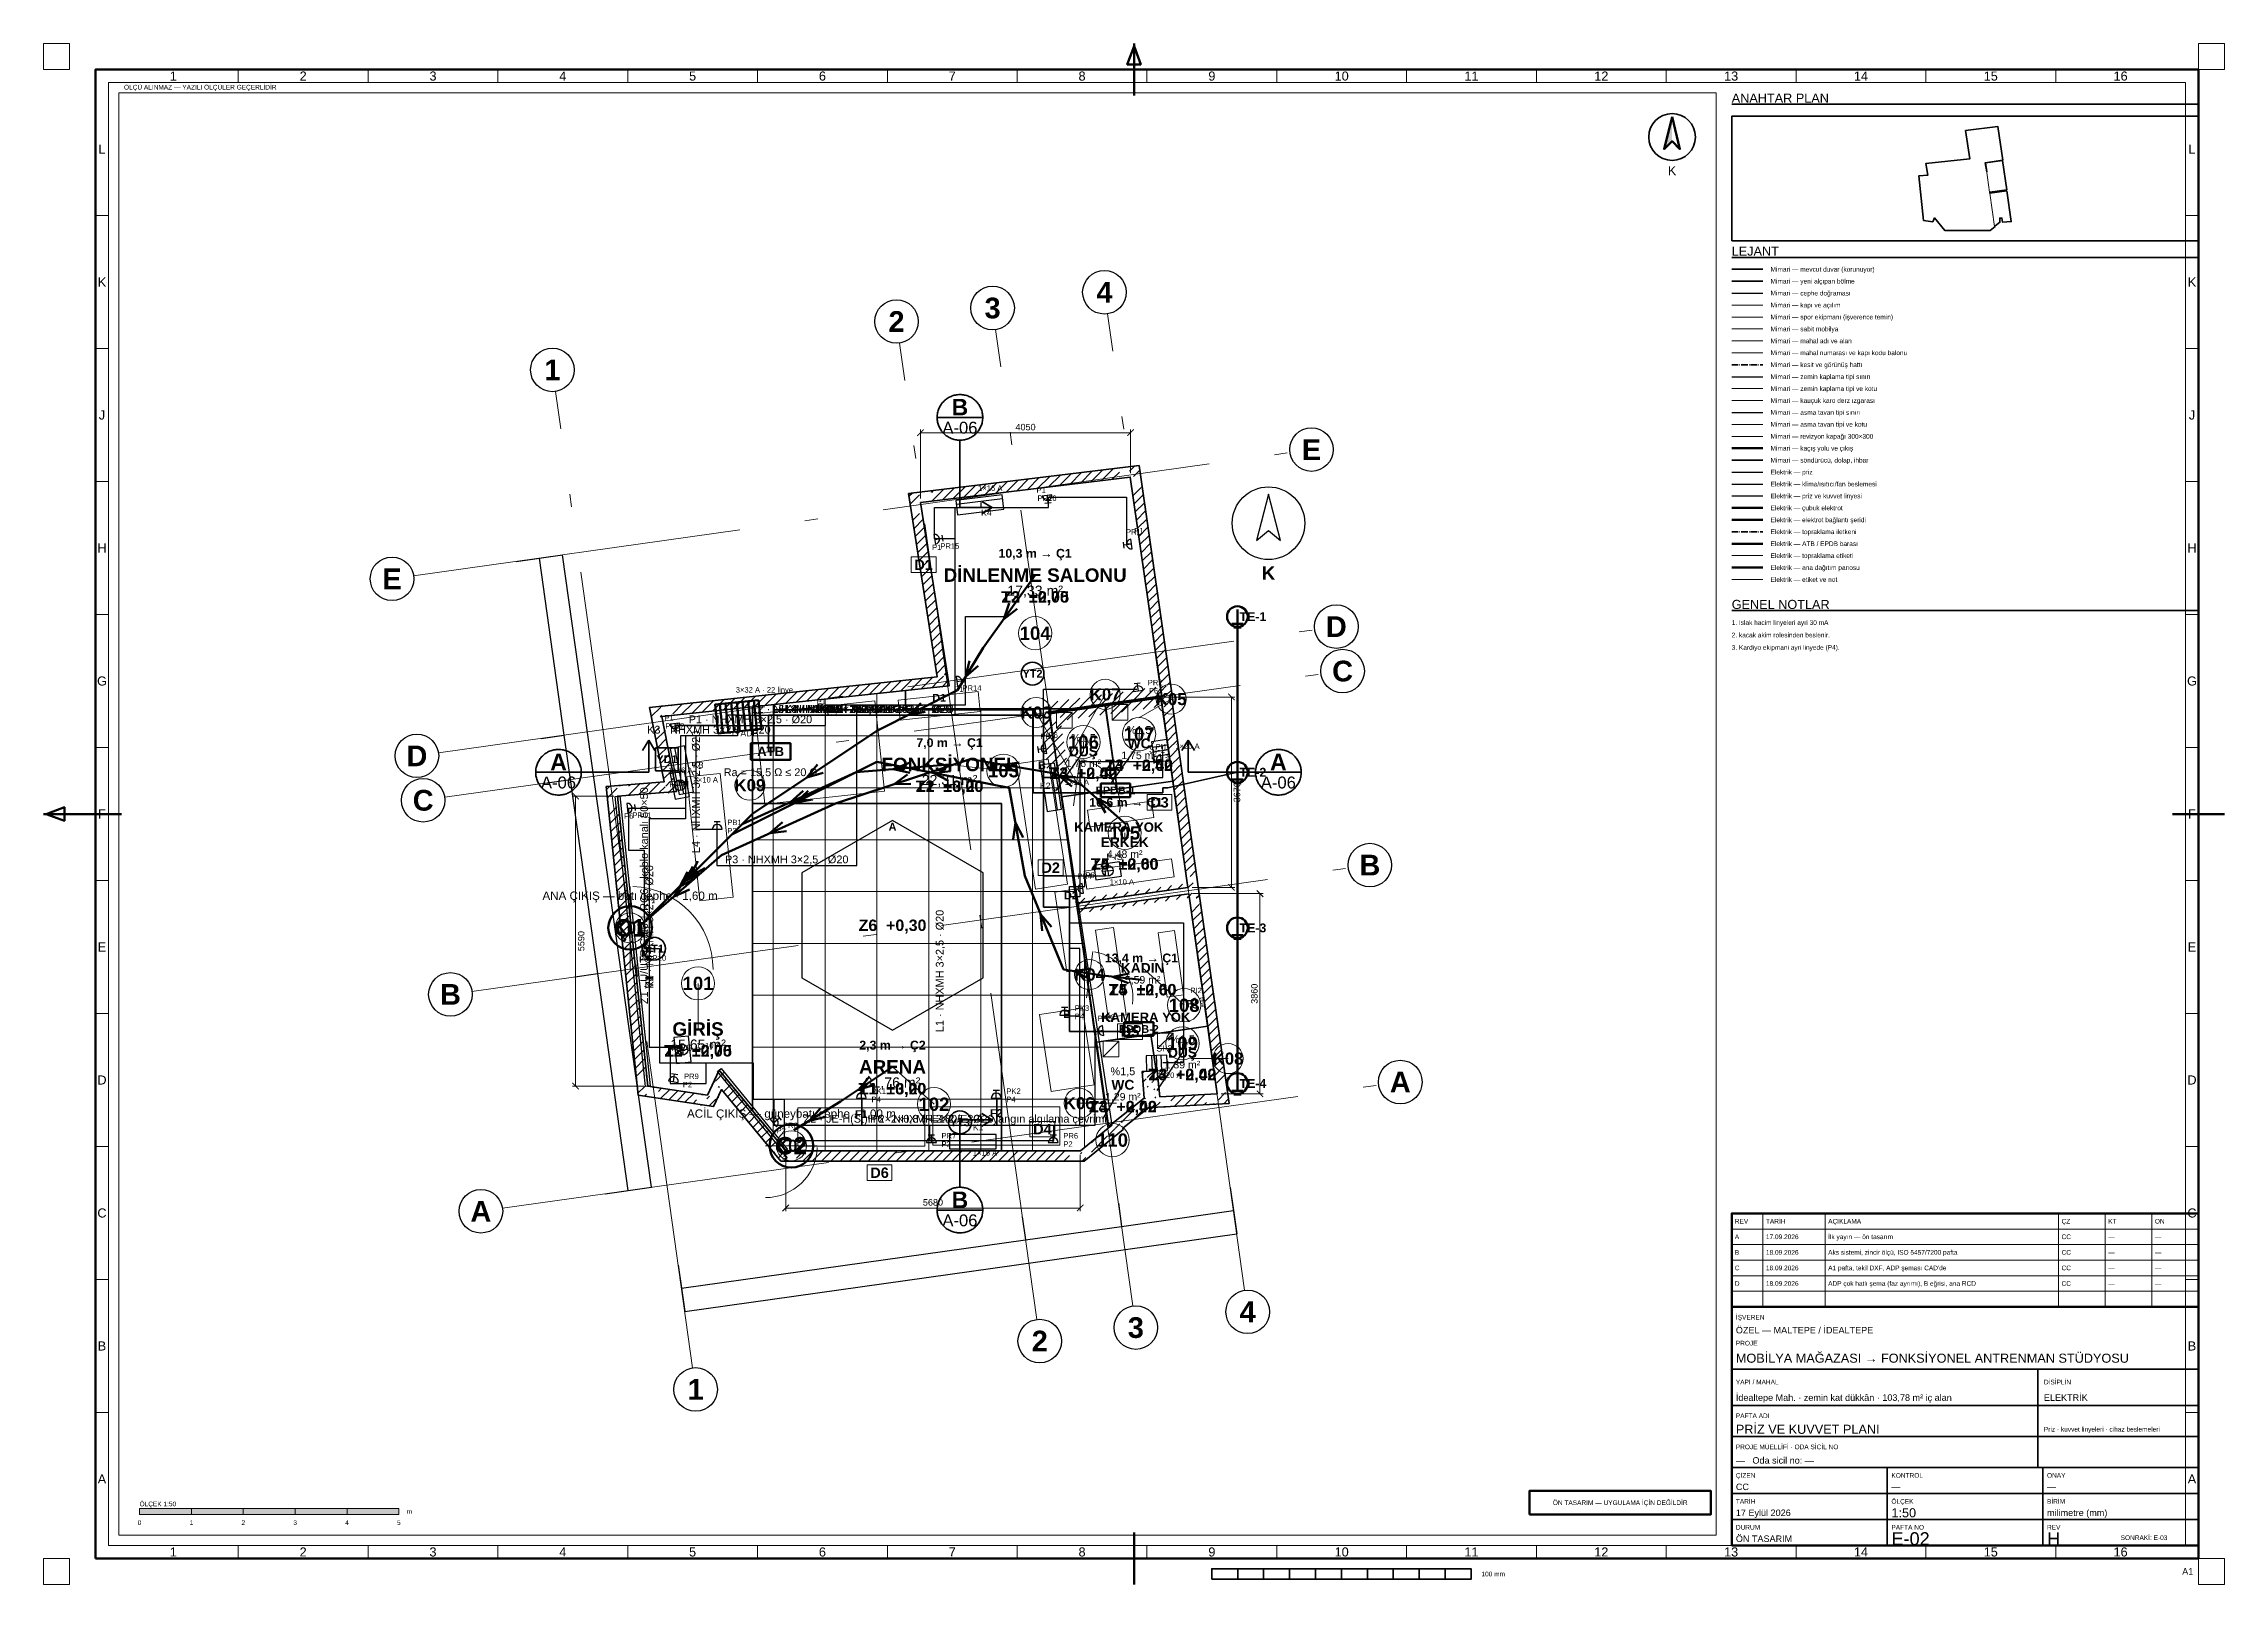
# Paper-space layout 'E-02 PRİZ VE KUVVET PLANI' of a CAD drawing. Header units: millimetres. Extents: x 0 to 841, y 0 to 594.
# The model-space entities are those that its viewports show. They can reach past a viewport. Long polylines and large blocks are cut down to what shows.
import ezdxf
from ezdxf.enums import TextEntityAlignment as Align

# ---------------------------------------------------------------- set-up
doc = ezdxf.new("R2010")
doc.units = ezdxf.units.MM
doc.linetypes.add('DASHDOT', pattern=[3.556, 2.54, -0.508, 0, -0.508])
for name, color, linetype, lineweight in [('A-CEPHE', 5, 'Continuous', 25), ('A-DUVAR-MEVCUT', 8, 'Continuous', 35), ('A-DUVAR-YENI', 1, 'Continuous', 35), ('A-EKIPMAN', 9, 'Continuous', 18), ('A-KAPI', 8, 'Continuous', 18), ('A-KESIT-HAT', 1, 'DASHDOT', 35), ('A-MAHAL', 250, 'Continuous', 18), ('A-MOBILYA', 9, 'Continuous', 18), ('A-TAVAN-KAPAK', 150, 'Continuous', 18), ('A-TAVAN-SINIR', 150, 'Continuous', 25), ('A-TAVAN-YAZI', 150, 'Continuous', 13), ('A-YANGIN-EKIP', 1, 'Continuous', 35), ('A-YANGIN-KACIS', 3, 'Continuous', 50), ('A-YAZI', 7, 'Continuous', 13), ('A-ZEMIN-DERZ', 253, 'Continuous', 13), ('A-ZEMIN-SINIR', 30, 'Continuous', 25), ('A-ZEMIN-YAZI', 30, 'Continuous', 13), ('E-KUVVET-CIHAZ', 5, 'Continuous', 25), ('E-KUVVET-LINYE', 5, 'Continuous', 25), ('E-KUVVET-PRIZ', 5, 'Continuous', 25), ('E-PANO', 7, 'Continuous', 50), ('E-TOPRAK-BARA', 3, 'Continuous', 50), ('E-TOPRAK-ELEKTROT', 3, 'Continuous', 50), ('E-TOPRAK-ILETKEN', 3, 'DASHDOT', 35), ('E-TOPRAK-SERIT', 3, 'Continuous', 50), ('E-TOPRAK-YAZI', 3, 'Continuous', 13), ('E-YAZI', 7, 'Continuous', 13), ('G-AKS-BALON', 8, 'Continuous', 25), ('G-AKS-HAT', 8, 'DASHDOT', 18), ('G-ANTET', 7, 'Continuous', 25), ('G-CERCEVE', 7, 'Continuous', 70), ('G-KUZEY', 7, 'Continuous', 25), ('G-OLCU', 7, 'Continuous', 13), ('G-OLCU-ZINCIR', 7, 'Continuous', 13), ('G-PAFTA-ZON', 8, 'Continuous', 13), ('G-YAZI', 7, 'Continuous', 18)]:
    doc.layers.add(name, color=color, linetype=linetype, lineweight=lineweight)
doc.layers.add('G-VIEWPORT', color=251, linetype='Continuous', lineweight=13, plot=False)
doc.styles.add('GYM', font='arial.ttf')
doc.styles.add('GYM-B', font='arialbd.ttf')
doc.styles.add('OpenSansCondensed-Light', font='OpenSansCondensed-Light.ttf')
doc.dimstyles.new('EZDXF', dxfattribs={"dimtxt": 0.25, "dimasz": 0.175, "dimexe": 0.375, "dimexo": 0.125, "dimgap": 0.1, "dimtad": 1, "dimlfac": 100, "dimzin": 12, "dimdsep": 46, "dimtxsty": 'OpenSansCondensed-Light', "dimblk": 'ARCHTICK', "dimcen": 2.5, "dimazin": 3, "dimtfac": 0.5, "dimtmove": 2, "dimatfit": 3})
doc.dimstyles.new('GYM-50', dxfattribs={"dimscale": 50, "dimtxt": 2.5, "dimasz": 2.5, "dimexe": 1.25, "dimexo": 1.5, "dimgap": 0.9, "dimtad": 1, "dimdec": 0, "dimtxsty": 'GYM', "dimblk": 'ARCHTICK', "dimcen": 2.5, "dimclrd": 7, "dimclre": 7, "dimclrt": 7, "dimazin": 3, "dimtfac": 1, "dimtmove": 0, "dimatfit": 3, "dimlwd": 18, "dimlwe": 13})

psp = doc.layouts.new('E-02 PRİZ VE KUVVET PLANI')

# ---------------------------------------------------------------- texts
at = {"layer": 'G-ANTET', "style": 'GYM'}
for s, height, p in [('K', 3.5, (628, 545)), ('0', 1.8, (37, 23.8)), ('1', 1.8, (57, 23.8)), ('2', 1.8, (77, 23.8)), ('3', 1.8, (97, 23.8)), ('4', 1.8, (117, 23.8)), ('5', 1.8, (137, 23.8))]:
    psp.add_text(s, height=height, dxfattribs=at).set_placement(p, align=Align.MIDDLE_CENTER)
for s, height, p in [('A', 1.8, (652.2, 134)), ('REV', 1.8, (652.2, 140)), ('TARİH', 1.8, (664.2, 140)), ('17.09.2026', 1.8, (664.2, 134)), ('AÇIKLAMA', 1.8, (688.2, 140)), ('İlk yayın — ön tasarım', 1.8, (688.2, 134)), ('ÇZ', 1.8, (778.2, 140)), ('CC', 1.8, (778.2, 134)), ('KT', 1.8, (796.2, 140)), ('ON', 1.8, (814.2, 140)), ('B', 1.8, (652.2, 128)), ('18.09.2026', 1.8, (664.2, 128)), ('Aks sistemi, zincir ölçü, ISO 5457/7200 pafta', 1.8, (688.2, 128)), ('CC', 1.8, (778.2, 128)), ('—', 1.8, (796.2, 134)), ('—', 1.8, (796.2, 128)), ('—', 1.8, (814.2, 134)), ('—', 1.8, (814.2, 128)), ('C', 1.8, (652.2, 122)), ('18.09.2026', 1.8, (664.2, 122)), ("A1 pafta, tekil DXF, ADP şeması CAD'de", 1.8, (688.2, 122)), ('CC', 1.8, (778.2, 122)), ('—', 1.8, (796.2, 122)), ('—', 1.8, (814.2, 122)), ('D', 1.8, (652.2, 116)), ('18.09.2026', 1.8, (664.2, 116)), ('ADP çok hatlı şema (faz ayrımı), B eğrisi, ana RCD', 1.8, (688.2, 116)), ('CC', 1.8, (778.2, 116)), ('—', 1.8, (796.2, 116)), ('—', 1.8, (814.2, 116)), ('İŞVEREN', 1.8, (652.6, 103)), ('ÖZEL — MALTEPE / İDEALTEPE', 2.5, (652.6, 98)), ('PROJE', 1.8, (652.6, 93)), ('MOBİLYA MAĞAZASI → FONKSİYONEL ANTRENMAN STÜDYOSU', 3.5, (652.6, 87.2)), ('YAPI / MAHAL', 1.8, (652.6, 78)), ('DİSİPLİN', 1.8, (771.4, 78)), ('İdealtepe Mah. · zemin kat dükkân · 103,78 m² iç alan', 2.5, (652.6, 72)), ('ELEKTRİK', 2.5, (771.4, 72)), ('PAFTA ADI', 1.8, (652.6, 65)), ('PRİZ VE KUVVET PLANI', 3.5, (652.6, 59.8)), ('Priz · kuvvet linyeleri · cihaz beslemeleri', 1.8, (771.4, 59.8)), ('PROJE MÜELLİFİ · ODA SİCİL NO', 1.8, (652.6, 53)), ('—   Oda sicil no: —', 2.5, (652.6, 47.8)), ('ÇİZEN', 1.8, (652.6, 42)), ('KONTROL', 1.8, (712.6, 42)), ('ONAY', 1.8, (772.6, 42)), ('CC', 2.5, (652.6, 37.6)), ('—', 2.5, (712.6, 37.6)), ('—', 2.5, (772.6, 37.6)), ('ÖLÇEK 1:50', 1.8, (37, 31)), ('m', 1.8, (140, 28.1)), ('TARİH', 1.8, (652.6, 32)), ('17 Eylül 2026', 2.5, (652.6, 27.6)), ('ÖLÇEK', 1.8, (712.6, 32)), ('1:50', 3.5, (712.6, 27.6)), ('BİRİM', 1.8, (772.6, 32)), ('milimetre (mm)', 2.5, (772.6, 27.6)), ('ÖN TASARIM', 2.5, (652.6, 17.6)), ('DURUM', 1.8, (652.6, 22)), ('PAFTA NO', 1.8, (712.6, 22)), ('E-02', 5, (712.6, 17.6)), ('REV', 1.8, (772.6, 22)), ('H', 5, (772.6, 17.6)), ('SONRAKİ: E-03', 1.8, (801, 18))]:
    psp.add_text(s, height=height, dxfattribs=at).set_placement(p, align=Align.MIDDLE_LEFT)
at = {"layer": 'G-ANTET', "color": 1, "style": 'GYM'}
psp.add_text('ÖN TASARIM — UYGULAMA İÇİN DEĞİLDİR', height=1.8, dxfattribs=at).set_placement((608, 31.5), align=Align.MIDDLE_CENTER)
at = {"layer": 'G-CERCEVE', "style": 'GYM'}
psp.add_text('100 mm', height=1.8, dxfattribs=at).set_placement((554.5, 4), align=Align.MIDDLE_LEFT)
psp.add_text('A1', height=2.5, dxfattribs=at).set_placement((829, 5), align=Align.MIDDLE_RIGHT)
at = {"layer": 'G-PAFTA-ZON', "style": 'GYM'}
for s, p in [('1', (50.03, 581.5)), ('2', (100.09, 581.5)), ('3', (150.16, 581.5)), ('4', (200.22, 581.5)), ('5', (250.28, 581.5)), ('6', (300.34, 581.5)), ('7', (350.41, 581.5)), ('8', (400.47, 581.5)), ('9', (450.53, 581.5)), ('10', (500.59, 581.5)), ('11', (550.66, 581.5)), ('12', (600.72, 581.5)), ('13', (650.78, 581.5)), ('14', (700.84, 581.5)), ('15', (750.91, 581.5)), ('16', (800.97, 581.5)), ('L', (22.5, 553.36)), ('L', (828.5, 553.36)), ('K', (22.5, 502.09)), ('K', (828.5, 502.09)), ('J', (22.5, 450.82)), ('J', (828.5, 450.82)), ('H', (22.5, 399.55)), ('H', (828.5, 399.55)), ('G', (22.5, 348.27)), ('G', (828.5, 348.27)), ('F', (22.5, 297)), ('F', (828.5, 297)), ('E', (22.5, 245.73)), ('E', (828.5, 245.73)), ('D', (22.5, 194.45)), ('D', (828.5, 194.45)), ('C', (22.5, 143.18)), ('C', (828.5, 143.18)), ('B', (22.5, 91.91)), ('B', (828.5, 91.91)), ('A', (22.5, 40.64)), ('A', (828.5, 40.64)), ('1', (50.03, 12.5)), ('2', (100.09, 12.5)), ('3', (150.16, 12.5)), ('4', (200.22, 12.5)), ('5', (250.28, 12.5)), ('6', (300.34, 12.5)), ('7', (350.41, 12.5)), ('8', (400.47, 12.5)), ('9', (450.53, 12.5)), ('10', (500.59, 12.5)), ('11', (550.66, 12.5)), ('12', (600.72, 12.5)), ('13', (650.78, 12.5)), ('14', (700.84, 12.5)), ('15', (750.91, 12.5)), ('16', (800.97, 12.5))]:
    psp.add_text(s, height=3.5, dxfattribs=at).set_placement(p, align=Align.MIDDLE_CENTER)
at = {"layer": 'G-YAZI', "style": 'GYM'}
for s, height, p in [('ÖLÇÜ ALINMAZ — YAZILI ÖLÇÜLER GEÇERLİDİR', 1.8, (31, 577.2)), ('ANAHTAR PLAN', 3.5, (651, 573)), ('LEJANT', 3.5, (651, 514)), ('Mimari — mevcut duvar (korunuyor)', 1.8, (666, 507)), ('Mimari — yeni alçıpan bölme', 1.8, (666, 502.4)), ('Mimari — cephe doğraması', 1.8, (666, 497.8)), ('Mimari — kapı ve açılım', 1.8, (666, 493.2)), ('Mimari — spor ekipmanı (işverence temin)', 1.8, (666, 488.6)), ('Mimari — sabit mobilya', 1.8, (666, 484)), ('Mimari — mahal adı ve alan', 1.8, (666, 479.4)), ('Mimari — mahal numarası ve kapı kodu balonu', 1.8, (666, 474.8)), ('Mimari — kesit ve görünüş hattı', 1.8, (666, 470.2)), ('Mimari — zemin kaplama tipi sınırı', 1.8, (666, 465.6)), ('Mimari — zemin kaplama tipi ve kotu', 1.8, (666, 461)), ('Mimari — kauçuk karo derz ızgarası', 1.8, (666, 456.4)), ('Mimari — asma tavan tipi sınırı', 1.8, (666, 451.8)), ('Mimari — asma tavan tipi ve kotu', 1.8, (666, 447.2)), ('Mimari — revizyon kapağı 300×300', 1.8, (666, 442.6)), ('Mimari — kaçış yolu ve çıkış', 1.8, (666, 438)), ('Mimari — söndürücü, dolap, ihbar', 1.8, (666, 433.4)), ('Elektrik — priz', 1.8, (666, 428.8)), ('Elektrik — klima/ısıtıcı/fan beslemesi', 1.8, (666, 424.2)), ('Elektrik — priz ve kuvvet linyesi', 1.8, (666, 419.6)), ('Elektrik — çubuk elektrot', 1.8, (666, 415)), ('Elektrik — elektrot bağlantı şeridi', 1.8, (666, 410.4)), ('Elektrik — topraklama iletkeni', 1.8, (666, 405.8)), ('Elektrik — ATB / EPDB barası', 1.8, (666, 401.2)), ('Elektrik — topraklama etiketi', 1.8, (666, 396.6)), ('Elektrik — ana dağıtım panosu', 1.8, (666, 392)), ('Elektrik — etiket ve not', 1.8, (666, 387.4)), ('GENEL NOTLAR', 3.5, (651, 377.8)), ('1. Islak hacim linyeleri ayri 30 mA', 1.8, (651, 370.8)), ('3. Kardiyo ekipmani ayri linyede (P4).', 1.8, (651, 361.2)), ('2. kacak akim rolesinden beslenir.', 1.8, (651, 366))]:
    psp.add_text(s, height=height, dxfattribs=at).set_placement(p, align=Align.MIDDLE_LEFT)

msp = doc.modelspace()

# ---------------------------------------------------------------- texts
at = {"layer": 'A-EKIPMAN', "style": 'GYM-B'}
for s, p in [('C', (3900, 8553.31202)), ('D1', (6200, 8736.25055)), ('B', (8180, 7432.8534)), ('A', (5300, 6249.88661)), ('D2', (8740, 4925.57862)), ('E', (8660, 2634.89996)), ('F1', (4700, 710)), ('F2', (7300, 730))]:
    msp.add_text(s, height=150, dxfattribs=at).set_placement(p, align=Align.MIDDLE_CENTER)
at = {"layer": 'A-KESIT-HAT'}
for s, height, style, p in [('B', 316.8, 'GYM-B', (6600, 14338)), ('A-06', 228.8, 'GYM', (6600, 13942)), ('A', 316.8, 'GYM-B', (-1140, 7498)), ('A', 316.8, 'GYM-B', (12740, 7498)), ('A-06', 228.8, 'GYM', (-1140, 7102)), ('A-06', 228.8, 'GYM', (12740, 7102)), ('B', 316.8, 'GYM-B', (6600, -942)), ('A-06', 228.8, 'GYM', (6600, -1338))]:
    msp.add_text(s, height=height, dxfattribs=dict(at, style=style)).set_placement(p, align=Align.MIDDLE_CENTER)
at = {"layer": 'A-MAHAL', "style": 'GYM-B'}
for s, height, p in [('D1', 200, (5900, 11300)), ('104', 256, (8050, 9980)), ('K07', 232, (9400, 8800.99963)), ('K03', 232, (8070, 8450.99963)), ('K05', 232, (10673.53829, 8710)), ('106', 256, (8981.23664, 7882.2495)), ('107', 256, (10054.23645, 8035.00017)), ('K09', 232, (2550, 7050)), ('103', 256, (7439.23048, 7330)), ('D3', 200, (10447.46134, 6720)), ('105', 256, (9777.09054, 6131.43909)), ('D2', 200, (8350, 5460)), ('K01', 232, (240, 4300)), ('K04', 232, (9100, 3400)), ('101', 256, (1550, 3230)), ('108', 256, (10922.70129, 2808.50033)), ('D5', 200, (9880, 2300)), ('109', 256, (10890.77574, 2073.62044)), ('K08', 232, (11770, 1780)), ('102', 256, (6100, 900)), ('K06', 232, (8900, 920)), ('D4', 200, (8190, 420)), ('K02', 232, (3350, 100)), ('110', 256, (9542.088, 208.58984)), ('D6', 200, (5050, -420))]:
    msp.add_text(s, height=height, dxfattribs=at).set_placement(p, align=Align.MIDDLE_CENTER)
at = {"layer": 'A-TAVAN-YAZI', "style": 'GYM-B'}
for s, p in [('T2  +2,75', (8050, 10680)), ('T3  +2,40', (8981.23664, 7282.2495)), ('T3  +2,40', (10054.23645, 7435.00017)), ('T1  +3,20', (6400, 7030)), ('T4  +2,60', (9777.09054, 5531.43909)), ('T4  +2,60', (10122.70129, 3108.50033)), ('T2  +2,75', (1550, 1930)), ('T1  +3,20', (5300, 1200)), ('T3  +2,40', (10890.77574, 1473.62044)), ('T3  +2,40', (9742.088, 855))]:
    msp.add_text(s, height=220, dxfattribs=at).set_placement(p, align=Align.MIDDLE_CENTER)
at = {"layer": 'A-YANGIN-EKIP', "style": 'GYM-B'}
for s, p in [('YT2', (8000, 9200)), ('YD1', (950, 7550)), ('YT1', (700, 3900)), ('YT3', (6600, 550))]:
    msp.add_text(s, height=150, dxfattribs=at).set_placement(p, align=Align.MIDDLE_CENTER)
at = {"layer": 'A-YANGIN-KACIS'}
for s, height, style, p in [('10,3 m → Ç1', 170, 'GYM-B', (8050, 11520)), ('7,0 m → Ç1', 170, 'GYM-B', (6400, 7870)), ('10,6 m → Ç1', 170, 'GYM-B', (9800, 6720)), ('ANA ÇIKIŞ — batı cephe · 1,60 m', 160, 'GYM', (240, 4920)), ('Ç1', 336, 'GYM-B', (240, 4300)), ('13,4 m → Ç1', 170, 'GYM-B', (10100, 3720)), ('2,3 m → Ç2', 170, 'GYM-B', (5300, 2040)), ('ACİL ÇIKIŞ — güneybatı cephe · 1,00 m', 160, 'GYM', (3350, 720)), ('Ç2', 336, 'GYM-B', (3350, 100))]:
    msp.add_text(s, height=height, dxfattribs=dict(at, style=style)).set_placement(p, align=Align.MIDDLE_CENTER)
at = {"layer": 'A-YAZI'}
for s, height, style, p in [('DİNLENME SALONU', 260, 'GYM-B', (8050, 11100)), ('17,33 m²', 195, 'GYM', (8050, 10800)), ('FONKSİYONEL', 260, 'GYM-B', (6400, 7450)), ('DUŞ', 190, 'GYM-B', (8981.23664, 7702.2495)), ('1,75 m²', 145, 'GYM', (10054.23645, 7625.00017)), ('WC', 190, 'GYM-B', (10054.23645, 7855.00017)), ('22,31 m²', 195, 'GYM', (6400, 7150)), ('1,76 m²', 145, 'GYM', (8981.23664, 7472.2495)), ('ERKEK', 190, 'GYM-B', (9777.09054, 5951.43909)), ('4,48 m²', 145, 'GYM', (9777.09054, 5721.43909)), ('KADIN', 190, 'GYM-B', (10122.70129, 3528.50033)), ('5,59 m²', 145, 'GYM', (10122.70129, 3298.50033)), ('GİRİŞ', 260, 'GYM-B', (1550, 2350)), ('15,65 m²', 195, 'GYM', (1550, 2050)), ('ARENA', 260, 'GYM-B', (5300, 1620)), ('1,39 m²', 145, 'GYM', (10890.77574, 1663.62044)), ('DUŞ', 190, 'GYM-B', (10890.77574, 1893.62044)), ('31,76 m²', 195, 'GYM', (5300, 1320)), ('WC', 190, 'GYM-B', (9742.088, 1275)), ('1,29 m²', 145, 'GYM', (9742.088, 1045))]:
    msp.add_text(s, height=height, dxfattribs=dict(at, style=style)).set_placement(p, align=Align.MIDDLE_CENTER)
at = {"layer": 'A-ZEMIN-YAZI'}
for s, height, style, p in [('Z3  ±0,00', 220, 'GYM-B', (8050, 10680)), ('%1,5', 150, 'GYM', (8981.23664, 7962.2495)), ('%1,5', 150, 'GYM', (10054.23645, 8115.00017)), ('Z4  −0,02', 220, 'GYM-B', (8981.23664, 7282.2495)), ('Z4  −0,02', 220, 'GYM-B', (10054.23645, 7435.00017)), ('Z2  ±0,00', 220, 'GYM-B', (6400, 7030)), ('Z5  ±0,00', 220, 'GYM-B', (9777.09054, 5531.43909)), ('Z6  +0,30', 220, 'GYM-B', (5300, 4350)), ('Z5  ±0,00', 220, 'GYM-B', (10122.70129, 3108.50033)), ('%1,5', 150, 'GYM', (10890.77574, 2153.62044)), ('Z3  ±0,00', 220, 'GYM-B', (1550, 1930)), ('Z1  ±0,00', 220, 'GYM-B', (5300, 1200)), ('%1,5', 150, 'GYM', (9742.088, 1535)), ('Z4  −0,02', 220, 'GYM-B', (10890.77574, 1473.62044)), ('Z4  −0,02', 220, 'GYM-B', (9742.088, 855))]:
    msp.add_text(s, height=height, dxfattribs=dict(at, style=style)).set_placement(p, align=Align.MIDDLE_CENTER)
at = {"layer": 'E-TOPRAK-YAZI'}
for s, height, style, p in [('TE-1', 170, 'GYM-B', (12250, 10300)), ('ATB', 180, 'GYM-B', (2950, 7700)), ('Ra = 15,5 Ω ≤ 20 Ω', 150, 'GYM', (2950, 7300)), ('TE-2', 170, 'GYM-B', (12250, 7300)), ('EPDB-1', 150, 'GYM-B', (9600, 6950)), ('TE-3', 170, 'GYM-B', (12250, 4300)), ('EPDB-2', 150, 'GYM-B', (10050, 2350)), ('TE-4', 170, 'GYM-B', (12250, 1300))]:
    msp.add_text(s, height=height, dxfattribs=dict(at, style=style)).set_placement(p, align=Align.MIDDLE_CENTER)
at = {"layer": 'E-YAZI'}
for s, height, style, p in [('L2 · NHXMH 3×2,5 · Ø20', 150, 'GYM', (3760, 8520)), ('L6 · NHXMH 3×2,5 · Ø20', 150, 'GYM', (4160, 8520)), ('K4 · NHXMH 3×2,5 · Ø20', 150, 'GYM', (4410, 8520)), ('L3 · NHXMH 3×2,5 · Ø20', 150, 'GYM', (4410, 8520)), ('W1 · NHXMH 3×2,5 · Ø20', 150, 'GYM', (5260, 8520)), ('W2 · NHXMH 3×2,5 · Ø20', 150, 'GYM', (5260, 8520)), ('V2 · NHXMH 3×2,5 · Ø20', 150, 'GYM', (5260, 8520)), ('P5 · NHXMH 3×2,5 · Ø20', 150, 'GYM', (5260, 8520)), ('K2 · NHXMH 3×2,5 · Ø20', 150, 'GYM', (5260, 8520)), ('L5 · NHXMH 3×2,5 · Ø20', 150, 'GYM', (5260, 8520)), ('K3 · NHXMH 3×2,5 · Ø20', 150, 'GYM', (1760, 8120)), ('P1 · NHXMH 3×2,5 · Ø20', 150, 'GYM', (2560, 8320)), ('KAMERA YOK', 180, 'GYM-B', (9661.9429, 6242)), ('P3 · NHXMH 3×2,5 · Ø20', 150, 'GYM', (3260, 5620)), ('KAMERA YOK', 180, 'GYM-B', (10184.2467, 2578)), ('Z2 · JE-H(St)H 2×2×0,8 (FE180/E30) · yangın algılama çevrimi', 150, 'GYM', (6510, 620)), ('P6 · NHXMH 3×2,5 · Ø20', 150, 'GYM', (6060, 620))]:
    msp.add_text(s, height=height, dxfattribs=dict(at, style=style)).set_placement(p, align=Align.MIDDLE_CENTER)
at = {"layer": 'E-YAZI', "style": 'GYM'}
for s, p in [('L4 · NHXMH 3×2,5 · Ø20', (1510, 6920)), ('Z1 · U/UTP Cat6 + RG6 · kablo kanalı 50×50', (510, 4920)), ('P2 · NHXMH 3×2,5 · Ø20', (610, 4320)), ('P4 · NHXMH 3×2,5 · Ø20', (610, 4320)), ('K1 · NHXMH 3×2,5 · Ø20', (610, 4320)), ('V1 · NHXMH 3×2,5 · Ø20', (610, 4320)), ('L1 · NHXMH 3×2,5 · Ø20', (6210, 3470))]:
    msp.add_text(s, height=150, rotation=90, dxfattribs=at).set_placement(p, align=Align.MIDDLE_CENTER)
at = {"layer": 'G-AKS-BALON', "style": 'GYM-B'}
for s, p in [('3', (7229.60505, 16248.88931)), ('4', (9386.42289, 16552.01029)), ('2', (5377.23919, 15988.55627)), ('1', (-1258.20667, 15056.00517)), ('E', (13378.20927, 13519.68238)), ('E', (-4350.23863, 11028.11152)), ('D', (13857.833, 10106.98224)), ('C', (13978.16993, 9250.74044)), ('D', (-3870.61491, 7615.41138)), ('C', (-3750.27797, 6759.16958)), ('B', (14503.93786, 5509.70723)), ('B', (-3224.51004, 3018.13636)), ('A', (15091.55678, 1328.58142)), ('A', (-2636.89113, -1162.98945)), ('4', (12148.53164, -3101.41469)), ('3', (9991.7138, -3404.53567)), ('2', (8139.34795, -3664.86871)), ('1', (1503.90208, -4597.41981))]:
    msp.add_text(s, height=399, dxfattribs=at).set_placement(p, align=Align.MIDDLE_CENTER)

# ---------------------------------------------------------------- blocks, each defined once
blk = doc.blocks.new('G_KUZEY')
blk.add_lwpolyline([(0, 560), (-230, -330), (0, -140), (230, -330)], close=True)
blk.add_circle((0, 0), 700)
at = {"style": 'GYM-B'}
blk.add_text('K', height=260, dxfattribs=at).set_placement((0, -960), align=Align.MIDDLE_CENTER)
blk = doc.blocks.new('_ARCHTICK')
at = {"color": 0, "linetype": 'BYBLOCK', "const_width": 0.15}
blk.add_lwpolyline([(-0.5, -0.5), (0.5, 0.5)], dxfattribs=at)
blk = doc.blocks.new('E_PANO')
for p, q in [((-330, -280), (-330, 280)), ((-220, -280), (-220, 280)), ((-110, -280), (-110, 280)), ((0, -280), (0, 280)), ((110, -280), (110, 280)), ((220, -280), (220, 280)), ((330, -280), (330, 280))]:
    blk.add_line(p, q)
blk.add_lwpolyline([(-420, -280), (420, -280), (420, 280), (-420, 280)], close=True)
at = {"style": 'GYM'}
for tag, p, height in [('KOD', (0, 380), 120), ('TANIM', (0, -470), 105)]:
    blk.add_attdef(tag, p, '', height=height, dxfattribs=at)
blk = doc.blocks.new('E_PRIZ')
for p, q in [((-95, 0), (95, 0)), ((-60, 150), (60, 150)), ((0, 0), (0, 150))]:
    blk.add_line(p, q)
blk.add_arc((0, 0), 95, 0, 180)
at = {"style": 'GYM'}
for tag, p in [('KOD', (195, 80)), ('LINYE', (195, -80))]:
    blk.add_attdef(tag, p, '', height=105, dxfattribs=at)
blk = doc.blocks.new('E_PRIZ_IP44')
for p, q in [((-95, 0), (95, 0)), ((-60, 150), (60, 150)), ((0, 0), (0, 150))]:
    blk.add_line(p, q)
blk.add_arc((0, 0), 95, 0, 180)
at = {"style": 'GYM'}
blk.add_text('IP44', height=70, dxfattribs=at).set_placement((0, -120), align=Align.MIDDLE_CENTER)
blk.add_attdef('KOD', (205, 80), '', height=105, dxfattribs=at)
blk = doc.blocks.new('M_KLIMA_IC')
blk.add_line((-450, -60), (450, -60))
blk.add_lwpolyline([(-450, -140), (450, -140), (450, 140), (-450, 140)], close=True)
at = {"style": 'GYM'}
for tag, p, height in [('KOD', (0, 215), 120), ('KAPASITE', (0, -270), 105)]:
    blk.add_attdef(tag, p, '', height=height, dxfattribs=at)
blk = doc.blocks.new('M_ISITICI')
for p, q in [((-90, -150), (-90, 150)), ((0, -150), (0, 150)), ((90, -150), (90, 150))]:
    blk.add_line(p, q)
blk.add_lwpolyline([(-200, -150), (200, -150), (200, 150), (-200, 150)], close=True)
at = {"style": 'GYM'}
for tag, p, height in [('KOD', (0, 225), 120), ('GUC', (0, -285), 105)]:
    blk.add_attdef(tag, p, '', height=height, dxfattribs=at)
blk = doc.blocks.new('M_FAN')
for q in [(-105, 0), (0, 105), (105, 0), (0, -105)]:
    blk.add_line((0, 0), q)
blk.add_lwpolyline([(-250, -140), (250, -140), (250, 140), (-250, 140)], close=True)
blk.add_circle((0, 0), 105)
at = {"style": 'GYM'}
for tag, p, height in [('KOD', (0, 210), 120), ('TANIM', (0, -270), 105)]:
    blk.add_attdef(tag, p, '', height=height, dxfattribs=at)

# ---------------------------------------------------------------- dimensions: what is measured, and where the dimension line sits
at = {"layer": 'G-OLCU'}
for base, p1, p2 in [((5840, 13845), (5840, 12500), (9890, 12990)), ((3240, -1100), (3240, 0), (8920, 0))]:
    msp.add_linear_dim(base=base, p1=p1, p2=p2, dimstyle='GYM-50', dxfattribs=at).render()
for base, p1, p2 in [((11835, 8750), (10470, 8750), (11000, 5080)), ((-810, 6840), (0, 6840), (580, 1250)), ((12385, 1100), (11560, 1100), (11010, 4960))]:
    msp.add_linear_dim(base=base, p1=p1, p2=p2, angle=90, dimstyle='GYM-50', dxfattribs=at).render()
at = {"layer": 'G-OLCU-ZINCIR'}
for base, p1, p2, angle in [((650.79886, -700.93475), (-240.4424, -826.19055), (-1953.78991, 11364.91042), 98), ((-1028.54555, 8014.83818), (-1474.16618, 7952.21028), (-1953.78991, 11364.91042), 98), ((-908.20861, 7158.59638), (-1353.82924, 7095.96848), (-1474.16618, 7952.21028), 98), ((-382.44068, 3417.56316), (-828.06131, 3354.93527), (-1353.82924, 7095.96848), 98), ((205.17823, -763.56265), (-240.4424, -826.19055), (-828.06131, 3354.93527), 98), ((1292.35897, -3092.21235), (1167.10318, -2200.97108), (11811.73274, -704.96596), 8), ((9717.54279, -1453.70757), (9654.91489, -1008.08694), (11811.73274, -704.96596), 8), ((7865.17694, -1714.04061), (7802.54904, -1268.41998), (9654.91489, -1008.08694), 8), ((1229.73107, -2646.59171), (1167.10318, -2200.97108), (7802.54904, -1268.41998), 8)]:
    msp.add_linear_dim(base=base, p1=p1, p2=p2, angle=angle, dimstyle='EZDXF', dxfattribs=at).render()

# ---------------------------------------------------------------- hatches: boundary and pattern name
at = {"layer": 'A-DUVAR-MEVCUT'}
h = msp.add_hatch(dxfattribs=at)
h.set_pattern_fill('ANSI31', scale=40)
h.paths.add_polyline_path([(11012, 4959), (11563, 1104), (11760.98784, 1132.29865), (11209.98784, 4987.29865)])
h.paths.add_polyline_path([(11353, 1092.99729), (11563, 1104), (11532.98444, 1314), (11735.01704, 1314), (11773, 1048.25716), (11773, 914.72839), (11377.37373, 894), (11353, 894)])
h.paths.add_polyline_path([(11563, 1104), (10456, 1046), (10466.46442, 846.27395), (11573.46442, 904.27395)])
h.paths.add_polyline_path([(10432.29032, 1256), (10456, 1046), (10666, 1057.00271), (10666, 856.72839), (10278.39157, 836.42009), (10275.47486, 862.25383), (10246, 838.72565), (10246, 1256)])
h.paths.add_polyline_path([(10456, 1046), (10400, 1542), (10201.26266, 1519.56191), (10257.26266, 1023.56191)])
h.paths.add_polyline_path([(10190, 1332), (10190, 1534.60563), (10400, 1542), (10423.70968, 1332)])
h.paths.add_polyline_path([(10400, 1542), (10116, 1532), (10123.03789, 1332.12387), (10407.03789, 1342.12387)])
h.paths.add_polyline_path([(10326, 1322), (10129.89105, 1322), (10116, 1532), (10326, 1539.39437)])
h.paths.add_polyline_path([(10116, 1532), (10150, 1018), (10349.56388, 1031.20072), (10315.56388, 1545.20072)])
h.paths.add_polyline_path([(9940, 850.36842), (10150, 1018), (10136.10895, 1228), (10360, 1228), (10360, 840.69587), (10278.39157, 836.42009), (10275.47486, 862.25383), (10207.50852, 808), (9940, 808)])
h.paths.add_polyline_path([(10150, 1018), (9527.47436, 521.07164), (9652.24609, 364.7642), (10274.77173, 861.69256)])
h.paths.add_polyline_path([(9317.47436, 322.81752), (9531, 498), (9527.47436, 521.07164), (9737.47436, 688.70322), (9737.47436, 408.70048), (9618.47696, 311.07164), (9317.47436, 311.07164)])
h.paths.add_polyline_path([(9527.47436, 521.07164), (9531, 498), (9728.70495, 528.21182), (9725.17931, 551.28346)])
h.paths.add_polyline_path([(9321, 325.71005), (9531, 498), (9527.47436, 521.07164), (9741, 691.51754), (9741, 411.59301), (9590.35551, 288), (9321, 288)])
h.paths.add_polyline_path([(9531, 498), (8924, 0), (9050.85552, -154.62108), (9657.85552, 343.37892)])
h.paths.add_polyline_path([(9134, -86.40699), (8995.54426, -200), (8714, -200), (8714, 0), (8924, 0), (9134, 172.28995)])
h.paths.add_polyline_path([(8924, 0), (3241, 0), (3241, -200), (8924, -200)])
h.paths.add_polyline_path([(3067.59807, 210), (3241, 0), (3451, 0), (3451, -200), (3146.77475, -200), (3031, -59.78993), (3031, 210)])
h.paths.add_polyline_path([(3241, 0), (1957, 1555), (1802.78013, 1427.65703), (3086.78013, -127.34297)])
h.paths.add_polyline_path([(1858.5625, 1345), (1957, 1555), (2130.40193, 1345)])
h.paths.add_polyline_path([(1957, 1555), (1732, 1075), (1913.09179, 990.11322), (2138.09179, 1470.11322)])
h.paths.add_polyline_path([(1522, 904.11387), (1522, 1106.32697), (1732, 1075), (1830.4375, 1285), (1942, 1285), (1942, 1051.78408), (1854.44496, 865), (1784.19936, 865)])
h.paths.add_polyline_path([(1732, 1075), (579, 1247), (549.49132, 1049.18888), (1702.49132, 877.18888)])
h.paths.add_polyline_path([(557.26033, 1457), (579, 1247), (789, 1215.67303), (789, 1037), (631.19936, 1037), (396.03926, 1072.08026), (369, 1333.27294), (369, 1457)])
h.paths.add_polyline_path([(579, 1247), (0, 6840), (-198.93685, 6819.40561), (380.06315, 1226.40561)])
h.paths.add_polyline_path([(210, 6856.82218), (0, 6840), (21.73967, 6630), (-179.32916, 6630), (-210, 6926.27294), (-210, 7023.81848), (116.83741, 7050), (210, 7050)])
h.paths.add_polyline_path([(0, 6840), (1136, 6931), (1120.03003, 7130.36138), (-15.96997, 7039.36138)])
h.paths.add_polyline_path([(1094.75781, 7141), (1136, 6931), (926, 6914.17782), (926, 7141)])
h.paths.add_polyline_path([(1136, 6931), (853, 8372), (656.74886, 8333.45796), (939.74886, 6892.45796)])
h.paths.add_polyline_path([(1063, 8394.4824), (853, 8372), (894.24219, 8162), (690.42172, 8162), (643, 8403.46539), (643, 8550.6605), (935.73101, 8582), (1063, 8582)])
h.paths.add_polyline_path([(853, 8372), (6392, 8965), (6370.70986, 9163.8636), (831.70986, 8570.8636)])
h.paths.add_polyline_path([(6359.19864, 9175), (6392, 8965), (6182, 8942.5176), (6182, 9175)])
h.paths.add_polyline_path([(6392, 8965), (5840, 12499), (5642.39599, 12468.13486), (6194.39599, 8934.13486)])
h.paths.add_polyline_path([(6050, 12524.49073), (5840, 12499), (5872.80136, 12289), (5670.37631, 12289), (5630, 12547.49617), (5630, 12674.9773), (5910.28884, 12709), (6050, 12709)])
h.paths.add_polyline_path([(5840, 12499), (9885, 12990), (9860.90001, 13188.54267), (5815.90001, 12697.54267)])
h.paths.add_polyline_path([(9915.16355, 12780), (9885, 12990), (9675, 12964.50927), (9675, 13165.9773), (9955.28884, 13200), (10056.88905, 13200), (10095, 12934.6698), (10095, 12780)])
h.paths.add_polyline_path([(9885, 12990), (10491, 8771), (10688.96826, 8799.43536), (10082.96826, 13018.43536)])
h.paths.add_polyline_path([(10500.33896, 8561), (10473, 8753), (10281, 8725.32836), (10281, 8741.19293), (10491, 8771), (10460.83645, 8981), (10662.88905, 8981), (10701, 8715.6698), (10701, 8598.80247), (10697.05334, 8598.24229), (10701, 8570.52514), (10701, 8561)])
h.paths.add_polyline_path([(10491, 8771), (8314, 8462), (8342.10598, 8263.98471), (10519.10598, 8572.98471)])
h.paths.add_polyline_path([(8524, 8472.10401), (8329, 8444), (8356.21177, 8252), (8346.09066, 8252), (8314, 8462), (8524, 8491.80707)])
h.paths.add_polyline_path([(8314, 8462), (8485.61987, 7338.92633), (8683.32482, 7369.13815), (8511.70495, 8492.21182)])
h.paths.add_polyline_path([(8455.85699, 7548.92633), (8485.61987, 7338.92633), (8453.52921, 7548.92633)])
h.paths.add_polyline_path([(8485.61987, 7338.92633), (8329, 8444), (8130.97892, 8415.93487), (8287.59879, 7310.8612)])
h.paths.add_polyline_path([(8539, 8474.26586), (8329, 8444), (8358.76288, 8234), (8348.84129, 8234), (8314, 8462), (8539, 8493.93615)])
h.paths.add_polyline_path([(8329, 8444), (10473, 8753), (10444.47015, 8950.95466), (8300.47015, 8641.95466)])
h.paths.add_polyline_path([(10502.90199, 8543), (10473, 8753), (10263, 8722.73414), (10263, 8738.63803), (10491, 8771), (10463.4219, 8963), (10665.4745, 8963), (10683, 8840.98663), (10683, 8543)])
h.paths.add_polyline_path([(10473, 8753), (10996, 5080), (11194.00282, 5108.1937), (10671.00282, 8781.1937)])
h.paths.add_polyline_path([(11024.72088, 4870), (11012, 4959), (10786, 4926.84981), (10786, 5050.16768), (10996, 5080), (10966.09801, 5290), (11168.11534, 5290), (11206, 5023.93814), (11206, 4870)])
h.paths.add_polyline_path([(10996, 5080), (8876.81642, 4778.95156), (8904.94574, 4580.93959), (11024.12932, 4881.98803)])
h.paths.add_polyline_path([(9086.81642, 4685.12827), (8895.31677, 4657.88601), (8876.81642, 4778.95156), (9086.81642, 4808.78389)])
h.paths.add_polyline_path([(8876.81642, 4778.95156), (8895.31677, 4657.88601), (9093.02171, 4688.09783), (9074.52136, 4809.16338)])
h.paths.add_polyline_path([(9105.31677, 4687.76008), (8895.31677, 4657.88601), (8876.81642, 4778.95156), (9105.31677, 4811.41202)])
h.paths.add_polyline_path([(8895.31677, 4657.88601), (11012, 4959), (10983.8321, 5157.00649), (8867.14886, 4855.8925)])
h.paths.add_polyline_path([(11042.01556, 4749), (11012, 4959), (10802, 4929.12593), (10802, 5052.44061), (10996, 5080), (10983.32725, 5169), (11185.34458, 5169), (11222, 4911.57103), (11222, 4910.09728), (11221.04179, 4909.96115), (11222, 4903.25716), (11222, 4749)])

# ---------------------------------------------------------------- linework, layer by layer
at = {"layer": 'A-CEPHE'}
for points in [[(-44.75972, 6835.35588), (44.75972, 6844.64412), (624.75972, 1254.64412), (535.24028, 1245.35588)], [(3274.7883, 28.54425), (3205.2117, -28.54425), (1925.2117, 1531.45575), (1994.7883, 1588.54425)]]:
    msp.add_lwpolyline(points, close=True, dxfattribs=at)
at = {"layer": 'A-DUVAR-MEVCUT'}
for points in [[(11221.04179, 4909.96115), (11791.94357, 915.72091), (10278.39157, 836.42009), (10275.47486, 862.25383), (9742.65371, 436.93168), (9745.91018, 415.62146), (8995.54426, -200), (3146.77475, -200), (2003.97522, 1183.99787), (1849.85398, 855.2059), (396.03926, 1072.08026), (-220.01508, 7023.01622), (896.54259, 7112.45878), (614.68743, 8547.62938), (6162.00312, 9141.51965), (5610.45834, 12672.60525), (10055.14799, 13212.12135), (10717.45096, 8601.13749), (10697.05334, 8598.24229), (11222.20569, 4910.1265)], [(11012, 4959), (11563, 1104), (10456, 1046), (10400, 1542), (10116, 1532), (10150, 1018), (9527.47436, 521.07164), (9531, 498), (8924, 0), (3241, 0), (1957, 1555), (1732, 1075), (579, 1247), (0, 6840), (1136, 6931), (853, 8372), (6392, 8965), (5840, 12499), (9885, 12990), (10491, 8771), (8314, 8462), (8485.61987, 7338.92633), (8329, 8444), (10473, 8753), (10996, 5080), (8876.81642, 4778.95156), (8895.31677, 4657.88601)]]:
    msp.add_lwpolyline(points, close=True, dxfattribs=at)
at = {"layer": 'A-DUVAR-YENI'}
for points in [[(10473, 8753), (8329, 8444), (8849, 4775), (10996, 5080)], [(9403.29452, 8580.48246), (9631.66352, 6976.65965), (8558.61802, 6823.86825), (8331.29042, 8427.83935)], [(10475.81937, 8733.19972), (10704.18837, 7129.37691), (9632.65354, 6976.80062), (9404.28454, 8580.62343)], [(11012, 4959), (8868, 4654), (9466, 472), (10150, 1018), (10116, 1532), (10400, 1542), (10456, 1046), (11563, 1104)], [(10280.14346, 2245.09933), (10380.77907, 1541.32321), (10116, 1532), (10150, 1018), (9496.83309, 496.61238), (9463.16892, 491.79861), (9233.85158, 2095.4861)], [(11377.47369, 2402.01073), (11563, 1104), (10456, 1046), (10400, 1542), (10381.78418, 1541.3586), (10281.13339, 2245.24089)]]:
    msp.add_lwpolyline(points, close=True, dxfattribs=at)
at = {"layer": 'A-EKIPMAN'}
for points in [[(6991.3334, 8468.45876), (6949.89041, 8856.25055), (5408.6666, 8691.54124), (5450.10959, 8303.74945)], [(4960.45095, 8673.31202), (2653.58692, 8426.77938), (2839.54905, 6686.68798), (5146.41308, 6933.22062)], [(8301.8949, 7552.8534), (7689.02869, 7459.07169), (8058.1051, 5047.1466), (8670.97131, 5140.92831)], [(5300, 6369.88661), (3550.72689, 5359.9433), (3550.72689, 3340.0567), (5300, 2330.11339), (7049.27311, 3340.0567), (7049.27311, 5359.9433)], [(8815.52917, 5045.57862), (8430.01656, 4986.5869), (8664.47083, 3454.42138), (9049.98344, 3513.4131)], [(9188.61305, 1272.15913), (8961.72182, 2754.89996), (8131.38695, 2627.84087), (8358.27818, 1145.10004)], [(8525, 110), (8525, 850), (6075, 850), (6075, 110)], [(5925, 90), (5925, 830), (3475, 830), (3475, 90)]]:
    msp.add_lwpolyline(points, close=True, dxfattribs=at)
at = {"layer": 'A-KAPI'}
for p, q in [((8787.3721, 6654.37937), (8912.6279, 7545.62063)), ((240, 3500), (240, 5100)), ((9037.3721, 2954.37937), (9162.6279, 3845.62063)), ((2850, 100), (3850, 100))]:
    msp.add_line(p, q, dxfattribs=at)
for centre, radius, start, end in [((8787.3721, 6654.37937), 900, -8, 80), ((240, 3500), 1600, 0, 88), ((9037.3721, 2954.37937), 900, -8, 80), ((2850, 100), 1000, -90, -2)]:
    msp.add_arc(centre, radius, start, end, dxfattribs=at)
at = {"layer": 'A-KESIT-HAT'}
for p, q in [((6160, 14140), (7040, 14140)), ((6600, 13700), (6600, 12400)), ((6600, 12400), (7220, 12400)), ((7220, 12400), (7020, 12520)), ((7220, 12400), (7020, 12280)), ((600, 7920), (480, 7720)), ((600, 7300), (600, 7920)), ((600, 7920), (720, 7720)), ((11000, 7920), (10880, 7720)), ((11000, 7300), (11000, 7920)), ((11000, 7920), (11120, 7720)), ((-1580, 7300), (-700, 7300)), ((-700, 7300), (600, 7300)), ((12300, 7300), (11000, 7300)), ((12300, 7300), (13180, 7300)), ((6600, -700), (6600, 600)), ((6600, 600), (7220, 600)), ((7220, 600), (7020, 720)), ((7220, 600), (7020, 480)), ((6160, -1140), (7040, -1140))]:
    msp.add_line(p, q, dxfattribs=at)
for centre in [(6600, 14140), (-1140, 7300), (12740, 7300), (6600, -1140)]:
    msp.add_circle(centre, 440, dxfattribs=at)
at = {"layer": 'A-MAHAL'}
for p, q in [((8850, 7100), (8070, 8450.99963)), ((8620, 7450), (9400, 8800.99963)), ((10050, 8350), (10673.53829, 8710)), ((10054.23645, 7855.00017), (10054.23645, 8035.00017)), ((8981.23664, 7702.2495), (8981.23664, 7882.2495)), ((6400, 7450), (7439.23048, 7330)), ((2550, 7050), (2550, 7050)), ((9777.09054, 5951.43909), (9777.09054, 6131.43909)), ((240, 4300), (240, 4300)), ((9100, 3400), (9100, 3400)), ((10122.70129, 3528.50033), (10922.70129, 2808.50033)), ((1550, 2350), (1550, 3230)), ((10890.77574, 1893.62044), (10890.77574, 2073.62044)), ((11050, 1780), (11770, 1780)), ((5300, 1620), (6100, 900)), ((9620, 920), (8900, 920)), ((3350, 100), (3350, 100))]:
    msp.add_line(p, q, dxfattribs=at)
for points in [[(5660, 11150), (6140, 11150), (6140, 11450), (5660, 11450)], [(10207.46134, 6570), (10687.46134, 6570), (10687.46134, 6870), (10207.46134, 6870)], [(8110, 5310), (8590, 5310), (8590, 5610), (8110, 5610)], [(9640, 2150), (10120, 2150), (10120, 2450), (9640, 2450)], [(7950, 270), (8430, 270), (8430, 570), (7950, 570)], [(4810, -570), (5290, -570), (5290, -270), (4810, -270)]]:
    msp.add_lwpolyline(points, close=True, dxfattribs=at)
for centre, radius in [((8050, 9980), 320), ((9400, 8800.99963), 290), ((10673.53829, 8710), 290), ((8070, 8450.99963), 290), ((8981.23664, 7882.2495), 320), ((10054.23645, 8035.00017), 320), ((7439.23048, 7330), 320), ((2550, 7050), 290), ((9777.09054, 6131.43909), 320), ((240, 4300), 290), ((1550, 3230), 320), ((9100, 3400), 290), ((10922.70129, 2808.50033), 320), ((10890.77574, 2073.62044), 320), ((11770, 1780), 290), ((6100, 900), 320), ((8900, 920), 290), ((9542.088, 208.58984), 320), ((3350, 100), 290)]:
    msp.add_circle(centre, radius, dxfattribs=at)
at = {"layer": 'A-MOBILYA'}
for points in [[(1977.78546, 7277.39803), (1331.34623, 7209.45452), (1582.21454, 4822.60197), (2228.65377, 4890.54548)], [(9058.45138, 6566.50755), (9103.4583, 6249.68839), (10341.03313, 6425.49665), (10296.02621, 6742.31581)], [(8998.13474, 5391.34292), (9047.36105, 5044.82197), (10730.46282, 5283.9212), (10681.23651, 5630.44215)], [(9561.81032, 4306.5688), (9215.33462, 4257.02493), (9455.97628, 2574.143), (9802.45197, 2623.68687)], [(10737.02973, 4247.3292), (10420.25195, 4202.03195), (10597.19435, 2964.61876), (10913.97212, 3009.91602)]]:
    msp.add_lwpolyline(points, close=True, dxfattribs=at)
at = {"layer": 'A-TAVAN-KAPAK'}
for p, q in [((8461.29042, 8150.48246), (8761.29042, 8450.48246)), ((9534.28454, 8303.19972), (9834.28454, 8603.19972)), ((9363.85158, 1815.09933), (9663.85158, 2115.09933)), ((10411.13339, 1972.01073), (10711.13339, 2272.01073))]:
    msp.add_line(p, q, dxfattribs=at)
for points in [[(8461.29042, 8150.48246), (8761.29042, 8150.48246), (8761.29042, 8450.48246), (8461.29042, 8450.48246)], [(9534.28454, 8303.19972), (9834.28454, 8303.19972), (9834.28454, 8603.19972), (9534.28454, 8603.19972)], [(9363.85158, 1815.09933), (9663.85158, 1815.09933), (9663.85158, 2115.09933), (9363.85158, 2115.09933)], [(10411.13339, 1972.01073), (10711.13339, 1972.01073), (10711.13339, 2272.01073), (10411.13339, 2272.01073)]]:
    msp.add_lwpolyline(points, close=True, dxfattribs=at)
at = {"layer": 'A-TAVAN-SINIR'}
for points in [[(5550, 8520), (5550, 8874.85629), (6392, 8965), (5840, 12499), (9885, 12990), (10491, 8771), (8722.62783, 8520)], [(8924, 0), (7400, 0), (7400, 6700), (2600, 6700), (2600, 8559.03214), (5550, 8874.85629), (5550, 8520), (8722.62783, 8520), (8314, 8462), (9531, 498)], [(1957, 1555), (1732, 1075), (579, 1247), (0, 6840), (1136, 6931), (853, 8372), (2600, 8559.03214), (2600, 776.28894)], [(9403.29452, 8580.48246), (9631.66352, 6976.65965), (8558.61802, 6823.86825), (8331.29042, 8427.83935)], [(10475.81937, 8733.19972), (10704.18837, 7129.37691), (9632.65354, 6976.80062), (9404.28454, 8580.62343)], [(10996, 5080), (8849, 4775), (8558.75834, 6822.87818), (8558.75899, 6822.87824), (10704.32934, 7128.3869)], [(7400, 6700), (7400, 0), (3241, 0), (2600, 776.28894), (2600, 6700)], [(8868, 4654), (11012, 4959), (11377.3322, 2403.00067), (11377.33214, 2403.00066), (9233.71003, 2096.47603)], [(10280.14346, 2245.09933), (10380.77907, 1541.32321), (10116, 1532), (10150, 1018), (9496.83309, 496.61238), (9463.16892, 491.79861), (9233.85158, 2095.4861)], [(11377.47369, 2402.01073), (11563, 1104), (10456, 1046), (10400, 1542), (10381.78418, 1541.3586), (10281.13339, 2245.24089)]]:
    msp.add_lwpolyline(points, close=True, dxfattribs=at)
at = {"layer": 'A-YANGIN-EKIP'}
msp.add_lwpolyline([(730, 7330), (1170, 7330), (1170, 7770), (730, 7770)], close=True, dxfattribs=at)
for centre in [(8000, 9200), (700, 3900), (6600, 550)]:
    msp.add_circle(centre, 220, dxfattribs=at)
at = {"layer": 'A-YANGIN-KACIS'}
for p, q in [((7445.37713, 10253.52798), (7546.58535, 10559.96356)), ((7445.37713, 10253.52798), (7702.42433, 10448.65)), ((6706.29066, 9136.31669), (6784.97729, 9449.29318)), ((6706.29066, 9136.31669), (6948.48873, 9349.59109)), ((5614.21111, 8409.08688), (5846.45844, 8633.15618)), ((5614.21111, 8409.08688), (5932.54599, 8462.08476)), ((3650.23095, 7200.15396), (3853.53907, 7450.77655)), ((3650.23095, 7200.15396), (3959.7703, 7291.4297)), ((5320.62176, 7360.05181), (5619.78814, 7481.0698)), ((5320.62176, 7360.05181), (5635.69227, 7290.22024)), ((5328.91084, 7069.06701), (5592.08235, 7255.84663)), ((6098.36353, 7284.6346), (6419.21247, 7319.30197)), ((6098.36353, 7284.6346), (6382.36297, 7131.36951)), ((7422.50942, 7444.95154), (7742.32943, 7488.09128)), ((7422.50942, 7444.95154), (7710.46248, 7299.25009)), ((8508.93562, 7234.4451), (8756.31596, 7027.20408)), ((8508.93562, 7234.4451), (8830.20211, 7203.88836)), ((3336.13403, 6725.51547), (3577.06956, 6940.21513)), ((3336.13403, 6725.51547), (3656.31741, 6765.86986)), ((3439.00311, 6719.50155), (3671.82716, 6942.97153)), ((3439.00311, 6719.50155), (3757.47352, 6771.67881)), ((5328.91084, 7069.06701), (5651.59229, 7073.81624)), ((9240.02919, 6794.09189), (9407.76251, 6518.39024)), ((9240.02919, 6794.09189), (9534.47039, 6661.9925)), ((2936.13403, 6125.51547), (3177.06956, 6340.21513)), ((7668.71864, 6327.26104), (7627.97784, 6007.1266)), ((7668.71864, 6327.26104), (7816.57481, 6040.40842)), ((2936.13403, 6125.51547), (3256.31741, 6165.86986)), ((1297.72078, 5197.72078), (1447.92966, 5483.34845)), ((1397.72078, 5297.72078), (1547.92966, 5583.34845)), ((1089.26531, 4906.77947), (1258.77003, 5181.3956)), ((1197.72078, 5097.72078), (1347.92966, 5383.34845)), ((1197.72078, 5097.72078), (1483.34845, 5247.92966)), ((1297.72078, 5197.72078), (1583.34845, 5347.92966)), ((1397.72078, 5297.72078), (1683.34845, 5447.92966)), ((1089.26531, 4906.77947), (1384.55082, 5036.98062)), ((8155.76923, 4566.15385), (8185.91141, 4244.8482)), ((8155.76923, 4566.15385), (8362.69088, 4318.50631)), ((8797.26069, 3468.43829), (9116.70155, 3514.30122)), ((8797.26069, 3468.43829), (9086.44462, 3325.19539)), ((9546.01534, 3359.0917), (9862.61623, 3421.61968)), ((9546.01534, 3359.0917), (9842.30361, 3231.18887)), ((4650.4614, 1184.80914), (4853.19151, 1435.89951)), ((4650.4614, 1184.80914), (4959.78963, 1276.79785)), ((3696.40927, 581.139), (3909.44448, 823.54748)), ((3696.40927, 581.139), (4009.30794, 660.13455))]:
    msp.add_line(p, q, dxfattribs=at)
for points in [[(8050, 11100), (7050, 9700), (6550, 8880), (5000, 8100), (2600, 6500), (450, 4350)], [(9800, 6300), (8950, 7050), (8400, 7280), (6800, 7550), (4200, 6700), (2000, 5700), (450, 4350)], [(10100, 3300), (9350, 3380), (8600, 3500), (7850, 5300), (7550, 7000), (5000, 7500), (2200, 6100), (450, 4350)], [(6400, 7450), (4600, 7300), (2400, 6300), (450, 4350)], [(5300, 1620), (4300, 950), (3400, 400)]]:
    msp.add_lwpolyline(points, dxfattribs=at)
for centre in [(240, 4300), (3350, 100)]:
    msp.add_circle(centre, 420, dxfattribs=at)
at = {"layer": 'A-ZEMIN-DERZ'}
for p, q in [((3000, 6700), (3000, 8601.85575)), ((4000, 6700), (4000, 8708.91479)), ((5000, 6700), (5000, 8815.97382)), ((6000, 6700), (6000, 8520)), ((7000, 6700), (7000, 8520)), ((8000, 0), (8000, 8520)), ((2600, 8000), (8384.59945, 8000)), ((2600, 7000), (8537.4121, 7000)), ((3000, 291.86526), (3000, 6700)), ((4000, 0), (4000, 6700)), ((5000, 0), (5000, 6700)), ((6000, 0), (6000, 6700)), ((7000, 0), (7000, 6700)), ((2600, 6000), (7400, 6000)), ((7400, 6000), (8690.22476, 6000)), ((2600, 5000), (7400, 5000)), ((7400, 5000), (8843.03742, 5000)), ((2600, 4000), (7400, 4000)), ((7400, 4000), (8995.85008, 4000)), ((9000, 62.35255), (9000, 3972.84306)), ((2600, 3000), (7400, 3000)), ((7400, 3000), (9148.66273, 3000)), ((2600, 2000), (7400, 2000)), ((7400, 2000), (9301.47539, 2000)), ((2600, 1000), (7400, 1000)), ((7400, 1000), (9454.28805, 1000)), ((3241, 0), (7400, 0)), ((7400, 0), (8924, 0))]:
    msp.add_line(p, q, dxfattribs=at)
at = {"layer": 'A-ZEMIN-SINIR'}
for p, q in [((8451.29042, 6943.86825), (8981.23664, 7702.2495)), ((9524.28454, 7096.80062), (10054.23645, 7855.00017)), ((10401.13339, 1166), (10890.77574, 1893.62044)), ((9353.85158, 611.79861), (9742.088, 1275))]:
    msp.add_line(p, q, dxfattribs=at)
for points in [[(5550, 8520), (5550, 8874.85629), (6392, 8965), (5840, 12499), (9885, 12990), (10491, 8771), (8722.62783, 8520)], [(8924, 0), (7400, 0), (7400, 6700), (2600, 6700), (2600, 8559.03214), (5550, 8874.85629), (5550, 8520), (8722.62783, 8520), (8314, 8462), (9531, 498)], [(1957, 1555), (1732, 1075), (579, 1247), (0, 6840), (1136, 6931), (853, 8372), (2600, 8559.03214), (2600, 776.28894)], [(9403.29452, 8580.48246), (9631.66352, 6976.65965), (8558.61802, 6823.86825), (8331.29042, 8427.83935)], [(10475.81937, 8733.19972), (10704.18837, 7129.37691), (9632.65354, 6976.80062), (9404.28454, 8580.62343)], [(10996, 5080), (8849, 4775), (8558.75834, 6822.87818), (8558.75899, 6822.87824), (10704.32934, 7128.3869)], [(7400, 6700), (7400, 0), (3241, 0), (2600, 776.28894), (2600, 6700)], [(5300, 6369.88661), (3550.72689, 5359.9433), (3550.72689, 3340.0567), (5300, 2330.11339), (7049.27311, 3340.0567), (7049.27311, 5359.9433)], [(8868, 4654), (11012, 4959), (11377.3322, 2403.00067), (11377.33214, 2403.00066), (9233.71003, 2096.47603)], [(10280.14346, 2245.09933), (10380.77907, 1541.32321), (10116, 1532), (10150, 1018), (9496.83309, 496.61238), (9463.16892, 491.79861), (9233.85158, 2095.4861)], [(11377.47369, 2402.01073), (11563, 1104), (10456, 1046), (10400, 1542), (10381.78418, 1541.3586), (10281.13339, 2245.24089)]]:
    msp.add_lwpolyline(points, close=True, dxfattribs=at)
at = {"layer": 'E-KUVVET-LINYE'}
for p, q in [((6110, 11800), (6110, 12400)), ((6110, 12400), (8310, 12400)), ((6510, 8400), (6510, 12400)), ((6510, 12400), (7010, 12400)), ((7010, 12400), (7010, 12500)), ((8310, 12400), (8310, 12600)), ((8310, 12600), (9810, 12600)), ((9810, 12600), (9810, 11700)), ((6510, 11800), (6110, 11800)), ((6510, 9100), (6510, 11800)), ((9810, 11700), (9910, 11700)), ((6710, 8600), (6710, 10300)), ((6710, 10300), (7510, 10300)), ((6510, 8600), (6510, 9100)), ((8210, 7800), (8210, 8900)), ((8210, 8900), (10010, 8900)), ((4010, 8200), (4010, 8600)), ((4010, 8600), (6510, 8600)), ((4610, 6100), (4610, 8600)), ((4610, 8600), (6710, 8600)), ((2110, 8200), (1110, 8200)), ((1110, 8200), (4010, 8200)), ((2310, 8000), (1210, 8000)), ((1210, 8000), (1210, 7300)), ((2310, 8000), (1210, 8000)), ((1210, 8000), (1210, 7100)), ((2310, 8000), (1310, 8000)), ((1310, 8000), (1310, 6400)), ((2310, 8000), (1310, 8000)), ((1310, 8000), (1310, 6600)), ((2310, 8000), (1310, 8000)), ((1310, 8000), (1310, 6400)), ((2310, 8000), (1310, 8000)), ((1310, 8000), (1310, 6400)), ((2310, 8000), (1510, 8000)), ((1510, 8000), (1510, 6200)), ((2310, 8400), (2110, 8400)), ((2110, 8400), (2110, 8200)), ((2310, 8400), (2310, 8000)), ((2310, 8400), (2310, 8000)), ((2310, 8400), (2310, 8000)), ((2310, 8400), (2310, 8000)), ((2310, 8400), (8210, 8400)), ((2310, 8400), (2310, 8000)), ((2310, 8400), (8210, 8400)), ((2310, 8400), (2310, 8000)), ((2310, 8400), (6510, 8400)), ((2310, 8400), (8210, 8400)), ((2310, 8400), (8210, 8400)), ((2310, 8400), (2310, 8000)), ((2310, 8400), (8210, 8400)), ((8210, 8400), (8210, 7200)), ((8210, 8400), (8210, 7000)), ((8210, 8400), (8210, 7200)), ((8210, 8400), (8210, 4700)), ((8210, 8400), (8210, 5300)), ((8210, 7200), (8210, 7800)), ((10510, 7200), (10510, 7700)), ((9010, 7200), (8210, 7200)), ((8210, 7200), (10510, 7200)), ((8210, 7200), (10510, 7200)), ((10510, 7500), (8910, 7500)), ((8910, 7500), (8910, 4900)), ((9010, 5100), (9010, 7200)), ((10510, 7200), (10510, 7500)), ((1210, 7100), (1310, 7100)), ((1310, 7100), (1310, 6400)), ((8210, 7000), (8310, 7000)), ((1310, 6600), (210, 6600)), ((210, 6600), (210, 5800)), ((1310, 6400), (610, 6400)), ((610, 6400), (610, 2000)), ((1310, 6400), (610, 6400)), ((610, 6400), (610, 2000)), ((1310, 6400), (610, 6400)), ((610, 6400), (610, 2000)), ((1310, 6400), (610, 6400)), ((610, 6400), (610, 2000)), ((1510, 6200), (1910, 6200)), ((1910, 6200), (1910, 6100)), ((1910, 6100), (1910, 5500)), ((4610, 5500), (4610, 6100)), ((210, 5800), (510, 5800)), ((510, 5800), (510, 3900)), ((1910, 5500), (4610, 5500)), ((8210, 5300), (9410, 5300)), ((8710, 3900), (8710, 5100)), ((8710, 5100), (9010, 5100)), ((9410, 5300), (9410, 5400)), ((8210, 4700), (8710, 4700)), ((8910, 4900), (8710, 4900)), ((8710, 4900), (8710, 4400)), ((8710, 4700), (8710, 4400)), ((8710, 4400), (10910, 4400)), ((8710, 4400), (10910, 4400)), ((10910, 4400), (10910, 2900)), ((10910, 4400), (10910, 1700)), ((510, 3900), (810, 3900)), ((810, 3900), (810, 1700)), ((8910, 3900), (8710, 3900)), ((8910, 500), (8910, 3900)), ((8910, 2600), (8610, 2600)), ((8910, 500), (8910, 2600)), ((10910, 2900), (11110, 2900)), ((9210, 500), (9210, 2300)), ((9210, 2300), (9410, 2300)), ((610, 2000), (1010, 2000)), ((610, 2000), (1010, 2000)), ((610, 2000), (1010, 2000)), ((610, 2000), (1210, 2000)), ((810, 1700), (2610, 1700)), ((1010, 2000), (1010, 1300)), ((1010, 2000), (1010, 1700)), ((1010, 2000), (1010, 1700)), ((1010, 1700), (2610, 1700)), ((1010, 1700), (2610, 1700)), ((1210, 2000), (1210, 1900)), ((1710, 1300), (1710, 1700)), ((1710, 1700), (2610, 1700)), ((2610, 1700), (2610, 1000)), ((2610, 1700), (2610, 1000)), ((2610, 1700), (2610, 1000)), ((2610, 1700), (2610, 1000)), ((10910, 1700), (10510, 1700)), ((1010, 1300), (1110, 1300)), ((1110, 1300), (1710, 1300)), ((2610, 1000), (3010, 1000)), ((2610, 1000), (3210, 1000)), ((2610, 1000), (3210, 1000)), ((2610, 1000), (3210, 1000)), ((3010, 1000), (3010, 500)), ((3210, 1000), (3210, 500)), ((3210, 1000), (3210, 500)), ((3210, 1000), (3210, 200)), ((4710, 500), (4710, 1000)), ((4710, 1000), (4710, 500)), ((7310, 500), (7310, 1000)), ((7310, 1000), (7310, 500)), ((3010, 500), (6010, 500)), ((3210, 500), (8910, 500)), ((3210, 500), (4710, 500)), ((4710, 500), (7310, 500)), ((6010, 500), (6010, 200)), ((7310, 500), (8910, 500)), ((8410, 200), (8410, 500)), ((8410, 500), (9210, 500)), ((3210, 200), (6810, 200)), ((6010, 200), (8410, 200))]:
    msp.add_line(p, q, dxfattribs=at)
at = {"layer": 'E-TOPRAK-BARA'}
for points in [[(2570, 7540), (3330, 7540), (3330, 7860), (2570, 7860)], [(9320, 6820), (9880, 6820), (9880, 7080), (9320, 7080)], [(9770, 2220), (10330, 2220), (10330, 2480), (9770, 2480)]]:
    msp.add_lwpolyline(points, close=True, dxfattribs=at)
at = {"layer": 'E-TOPRAK-ELEKTROT'}
for p, q in [((11840, 10160), (12060, 10160)), ((11950, 10160), (11950, 10440)), ((11880, 10090), (12020, 10090)), ((11840, 7160), (12060, 7160)), ((11950, 7160), (11950, 7440)), ((11880, 7090), (12020, 7090)), ((11950, 4160), (11950, 4440)), ((11840, 4160), (12060, 4160)), ((11880, 4090), (12020, 4090)), ((11950, 1160), (11950, 1440)), ((11840, 1160), (12060, 1160)), ((11880, 1090), (12020, 1090))]:
    msp.add_line(p, q, dxfattribs=at)
for centre in [(11950, 10300), (11950, 7300), (11950, 4300), (11950, 1300)]:
    msp.add_circle(centre, 200, dxfattribs=at)
at = {"layer": 'E-TOPRAK-ILETKEN'}
msp.add_line((11950, 7300), (10610, 7000), dxfattribs=at)
for points in [[(10610, 7000), (10510, 7000), (10510, 6900), (8010, 6900), (8010, 8500), (3010, 8500), (3010, 7700), (2910, 7700)], [(2910, 7700), (2910, 8400), (8210, 8400), (8210, 6900), (9610, 6900)], [(2910, 7700), (2910, 8400), (8210, 8400), (8210, 4700), (8710, 4700), (8710, 2300), (10010, 2300)]]:
    msp.add_lwpolyline(points, dxfattribs=at)
at = {"layer": 'E-TOPRAK-SERIT'}
msp.add_lwpolyline([(11950, 10300), (11950, 7300), (11950, 4300), (11950, 1300)], dxfattribs=at)
at = {"layer": 'G-AKS-BALON'}
for centre in [(9386.42289, 16552.01029), (5377.23919, 15988.55627), (7229.60505, 16248.88931), (-1258.20667, 15056.00517), (13378.20927, 13519.68238), (-4350.23863, 11028.11152), (13857.833, 10106.98224), (13978.16993, 9250.74044), (-3870.61491, 7615.41138), (-3750.27797, 6759.16958), (14503.93786, 5509.70723), (-3224.51004, 3018.13636), (15091.55678, 1328.58142), (-2636.89113, -1162.98945), (12148.53164, -3101.41469), (8139.34795, -3664.86871), (9991.7138, -3404.53567), (1503.90208, -4597.41981)]:
    msp.add_circle(centre, 420, dxfattribs=at)
at = {"layer": 'G-AKS-HAT'}
for p, q in [((12090.07894, -2685.5021), (9444.87559, 16136.0977)), ((8080.89524, -3248.95612), (5435.6919, 15572.64368)), ((9933.2611, -2988.62308), (7288.05775, 15832.97672)), ((1445.44938, -4181.50722), (-1199.75397, 14640.09258)), ((-3934.32604, 11086.56422), (12962.29668, 13461.22968)), ((-3454.70232, 7673.86408), (13441.92041, 10048.52954)), ((-3334.36538, 6817.62228), (13562.25734, 9192.28774)), ((-2808.59745, 3076.58907), (14088.02527, 5451.25453)), ((-2220.97854, -1104.53675), (14675.64419, 1270.12871))]:
    msp.add_line(p, q, dxfattribs=at)

# ---------------------------------------------------------------- block references
at = {"layer": 'E-KUVVET-CIHAZ'}
ref = msp.add_blockref('M_KLIMA_IC', (6982, 12456), dxfattribs=dict(at, rotation=186.9))
ref.add_attrib('KOD', 'K4', (7007.82942, 12242.55717), dxfattribs={"layer": '0', "height": 120, "style": 'GYM'})
ref.add_attrib('KAPASITE', '1×16 A', (6949.56305, 12724.04448), dxfattribs={"layer": '0', "height": 105, "style": 'GYM'})
ref = msp.add_blockref('M_KLIMA_IC', (1239, 7338), dxfattribs=dict(at, rotation=281.1))
ref.add_attrib('KOD', 'K3', (1449.97792, 7379.39222), dxfattribs={"layer": '0', "height": 120, "style": 'GYM'})
ref.add_attrib('KAPASITE', '1×16 A', (974.05098, 7286.01907), dxfattribs={"layer": '0', "height": 105, "style": 'GYM'})
ref = msp.add_blockref('M_ISITICI', (10470, 7710), dxfattribs=dict(at, rotation=98.1))
ref.add_attrib('KOD', 'SI-1', (10247.24468, 7678.29722), dxfattribs={"layer": '0', "height": 120, "style": 'GYM'})
ref.add_attrib('GUC', '1×20 A', (10752.15674, 7750.15685), dxfattribs={"layer": '0', "height": 105, "style": 'GYM'})
ref = msp.add_blockref('M_FAN', (1200, 7050), dxfattribs=dict(at, rotation=101.1))
ref.add_attrib('KOD', 'F-TH', (993.92854, 7009.57039), dxfattribs={"layer": '0', "height": 120, "style": 'GYM'})
ref.add_attrib('TANIM', '1×10 A', (1464.94902, 7101.98093), dxfattribs={"layer": '0', "height": 105, "style": 'GYM'})
ref = msp.add_blockref('M_KLIMA_IC', (8354, 7012), dxfattribs=dict(at, rotation=98.7))
ref.add_attrib('KOD', 'K2', (8141.47381, 6979.47892), dxfattribs={"layer": '0', "height": 120, "style": 'GYM'})
ref.add_attrib('KAPASITE', '1×16 A', (8620.89335, 7052.84042), dxfattribs={"layer": '0', "height": 105, "style": 'GYM'})
ref = msp.add_blockref('M_FAN', (9450, 5400), dxfattribs=dict(at, rotation=8.1))
ref.add_attrib('KOD', 'F-IS', (9420.41074, 5607.90497), dxfattribs={"layer": '0', "height": 120, "style": 'GYM'})
ref.add_attrib('TANIM', '1×10 A', (9488.04333, 5132.69361), dxfattribs={"layer": '0', "height": 105, "style": 'GYM'})
ref = msp.add_blockref('M_FAN', (1250, 1950), dxfattribs=dict(at, rotation=95.9))
ref.add_attrib('KOD', 'F-EG', (1041.11241, 1928.41357), dxfattribs={"layer": '0', "height": 120, "style": 'GYM'})
ref.add_attrib('TANIM', '1×10 A', (1518.56976, 1977.75398), dxfattribs={"layer": '0', "height": 105, "style": 'GYM'})
ref = msp.add_blockref('M_ISITICI', (10395, 1692), dxfattribs=dict(at, rotation=2))
ref.add_attrib('KOD', 'SI-2', (10387.14761, 1916.86294), dxfattribs={"layer": '0', "height": 120, "style": 'GYM'})
ref.add_attrib('GUC', '1×20 A', (10404.94636, 1407.17361), dxfattribs={"layer": '0', "height": 105, "style": 'GYM'})
msp.add_blockref('M_KLIMA_IC', (6850, 180), dxfattribs=at).add_auto_attribs({'KOD': 'K1', 'KAPASITE': '1×16 A'})
at = {"layer": 'E-KUVVET-PRIZ'}
ref = msp.add_blockref('E_PRIZ', (8280, 12634), dxfattribs=dict(at, rotation=186.9))
ref.add_attrib('KOD', 'PR16', (8096.02327, 12531.15273), dxfattribs={"layer": '0', "height": 105, "style": 'GYM'})
ref.add_attrib('LINYE', 'P1', (8076.80137, 12689.9939), dxfattribs={"layer": '0', "height": 105, "style": 'GYM'})
ref = msp.add_blockref('E_PRIZ', (6113, 11788), dxfattribs=dict(at, rotation=278.9))
ref.add_attrib('KOD', 'PR15', (6222.20531, 11607.72466), dxfattribs={"layer": '0', "height": 105, "style": 'GYM'})
ref.add_attrib('LINYE', 'P1', (6064.13174, 11582.971), dxfattribs={"layer": '0', "height": 105, "style": 'GYM'})
ref = msp.add_blockref('E_PRIZ', (9909, 11699), dxfattribs=dict(at, rotation=98.2))
ref.add_attrib('KOD', 'PR1', (9802.00526, 11880.59605), dxfattribs={"layer": '0', "height": 105, "style": 'GYM'})
ref.add_attrib('LINYE', 'P1', (9960.36946, 11903.41668), dxfattribs={"layer": '0', "height": 105, "style": 'GYM'})
ref = msp.add_blockref('E_PRIZ', (6540, 9052), dxfattribs=dict(at, rotation=278.9))
ref.add_attrib('KOD', 'PR14', (6649.20531, 8871.72466), dxfattribs={"layer": '0', "height": 105, "style": 'GYM'})
ref.add_attrib('LINYE', 'P1', (6491.13174, 8846.971), dxfattribs={"layer": '0', "height": 105, "style": 'GYM'})
ref = msp.add_blockref('E_PRIZ', (10040, 8869), dxfattribs=dict(at, rotation=8.1))
ref.add_attrib('KOD', 'PR2', (10221.78251, 8975.67763), dxfattribs={"layer": '0', "height": 105, "style": 'GYM'})
ref.add_attrib('LINYE', 'P6', (10244.32671, 8817.27385), dxfattribs={"layer": '0', "height": 105, "style": 'GYM'})
ref = msp.add_blockref('E_PRIZ', (4040, 8552), dxfattribs=dict(at, rotation=186.1))
ref.add_attrib('KOD', 'PR13', (3854.60523, 8451.73147), dxfattribs={"layer": '0', "height": 105, "style": 'GYM'})
ref.add_attrib('LINYE', 'P1', (3837.60298, 8610.82554), dxfattribs={"layer": '0', "height": 105, "style": 'GYM'})
ref = msp.add_blockref('E_PRIZ', (1104, 8238), dxfattribs=dict(at, rotation=186.1))
ref.add_attrib('KOD', 'PR12', (918.60523, 8137.73147), dxfattribs={"layer": '0', "height": 105, "style": 'GYM'})
ref.add_attrib('LINYE', 'P1', (901.60298, 8296.82554), dxfattribs={"layer": '0', "height": 105, "style": 'GYM'})
ref = msp.add_blockref('E_PRIZ', (8260, 7758), dxfattribs=dict(at, rotation=98.7))
ref.add_attrib('KOD', 'PR3', (8151.42463, 7938.65544), dxfattribs={"layer": '0', "height": 105, "style": 'GYM'})
ref.add_attrib('LINYE', 'P6', (8309.58365, 7962.85717), dxfattribs={"layer": '0', "height": 105, "style": 'GYM'})
ref = msp.add_blockref('E_PRIZ_IP44', (10483, 7547), dxfattribs=dict(at, rotation=98.1))
ref.add_attrib('KOD', 'PI1', (10374.91335, 7738.68275), dxfattribs={"layer": '0', "height": 105, "style": 'GYM'})
ref = msp.add_blockref('E_PRIZ', (185, 6606), dxfattribs=dict(at, rotation=275.9))
ref.add_attrib('KOD', 'PR11', (284.62077, 6420.25635), dxfattribs={"layer": '0', "height": 105, "style": 'GYM'})
ref.add_attrib('LINYE', 'P6', (125.46832, 6403.80955), dxfattribs={"layer": '0', "height": 105, "style": 'GYM'})
for p, values in [((1920, 6200), {'KOD': 'PB1', 'LINYE': 'P3'}), ((8620, 2620), {'KOD': 'PK3', 'LINYE': 'P4'}), ((4700, 1020), {'KOD': 'PK1', 'LINYE': 'P4'}), ((7300, 1020), {'KOD': 'PK2', 'LINYE': 'P4'}), ((6050, 160), {'KOD': 'PR7', 'LINYE': 'P2'}), ((8399, 160), {'KOD': 'PR6', 'LINYE': 'P2'})]:
    msp.add_blockref('E_PRIZ', p, dxfattribs=at).add_auto_attribs(values)
ref = msp.add_blockref('E_PRIZ', (8970, 5062), dxfattribs=dict(at, rotation=98.7))
ref.add_attrib('KOD', 'PR4', (8861.42463, 5242.65544), dxfattribs={"layer": '0', "height": 105, "style": 'GYM'})
ref.add_attrib('LINYE', 'P6', (9019.58365, 5266.85717), dxfattribs={"layer": '0', "height": 105, "style": 'GYM'})
ref = msp.add_blockref('E_PRIZ', (470, 3851), dxfattribs=dict(at, rotation=275.9))
ref.add_attrib('KOD', 'PR10', (569.62077, 3665.25635), dxfattribs={"layer": '0', "height": 105, "style": 'GYM'})
ref.add_attrib('LINYE', 'P6', (410.46832, 3648.80955), dxfattribs={"layer": '0', "height": 105, "style": 'GYM'})
ref = msp.add_blockref('E_PRIZ_IP44', (11152, 2850), dxfattribs=dict(at, rotation=98.1))
ref.add_attrib('KOD', 'PI2', (11043.91335, 3041.68275), dxfattribs={"layer": '0', "height": 105, "style": 'GYM'})
ref = msp.add_blockref('E_PRIZ', (9363, 2321), dxfattribs=dict(at, rotation=98.7))
ref.add_attrib('KOD', 'PR5', (9254.42463, 2501.65544), dxfattribs={"layer": '0', "height": 105, "style": 'GYM'})
ref.add_attrib('LINYE', 'P2', (9412.58365, 2525.85717), dxfattribs={"layer": '0', "height": 105, "style": 'GYM'})
ref = msp.add_blockref('E_PRIZ', (1076, 1335), dxfattribs=dict(at, rotation=351.5))
ref.add_attrib('KOD', 'PR9', (1280.68285, 1385.29843), dxfattribs={"layer": '0', "height": 105, "style": 'GYM'})
ref.add_attrib('LINYE', 'P2', (1257.03334, 1227.0559), dxfattribs={"layer": '0', "height": 105, "style": 'GYM'})
ref = msp.add_blockref('E_PRIZ', (3002, 541), dxfattribs=dict(at, rotation=309.5))
ref.add_attrib('KOD', 'PR8', (3187.76522, 441.41946), dxfattribs={"layer": '0', "height": 105, "style": 'GYM'})
ref.add_attrib('LINYE', 'P2', (3064.30529, 339.64695), dxfattribs={"layer": '0', "height": 105, "style": 'GYM'})
at = {"layer": 'E-PANO'}
ref = msp.add_blockref('E_PANO', (2327, 8369), dxfattribs=dict(at, rotation=186.1))
ref.add_attrib('KOD', 'ADP', (2367.38035, 7991.15158), dxfattribs={"layer": '0', "height": 120, "style": 'GYM'})
ref.add_attrib('TANIM', '3×32 A · 22 linye', (2277.05589, 8836.33883), dxfattribs={"layer": '0', "height": 105, "style": 'GYM'})
ref = msp.add_blockref('E_PANO', (2327, 8369), dxfattribs=dict(at, rotation=186.1))
ref.add_attrib('KOD', 'ADP', (2367.38035, 7991.15158), dxfattribs={"layer": '0', "height": 120, "style": 'GYM'})
ref.add_attrib('TANIM', '3×32 A · 22 linye', (2277.05589, 8836.33883), dxfattribs={"layer": '0', "height": 105, "style": 'GYM'})
ref = msp.add_blockref('E_PANO', (2327, 8369), dxfattribs=dict(at, rotation=186.1))
ref.add_attrib('KOD', 'ADP', (2367.38035, 7991.15158), dxfattribs={"layer": '0', "height": 120, "style": 'GYM'})
ref.add_attrib('TANIM', '3×32 A · 22 linye', (2277.05589, 8836.33883), dxfattribs={"layer": '0', "height": 105, "style": 'GYM'})
ref = msp.add_blockref('E_PANO', (2327, 8369), dxfattribs=dict(at, rotation=186.1))
ref.add_attrib('KOD', 'ADP', (2367.38035, 7991.15158), dxfattribs={"layer": '0', "height": 120, "style": 'GYM'})
ref.add_attrib('TANIM', '3×32 A · 22 linye', (2277.05589, 8836.33883), dxfattribs={"layer": '0', "height": 105, "style": 'GYM'})
at = {"layer": 'G-KUZEY'}
msp.add_blockref('G_KUZEY', (12550, 12100), dxfattribs=at)

msp.set_redraw_order([(e.dxf.handle, doc.entitydb.next_handle()) for e in msp.query("TEXT MTEXT ATTDEF DIMENSION ARC_DIMENSION")])  # texts and dimensions are drawn at this point

# ---------------------------------------------------------------- hatches: boundary and pattern name
at = {"layer": 'G-ANTET'}
for color, points in [(7, [(628, 565.74), (624.94, 553.32), (628, 556.38)]), (7, [(37, 27), (57, 27), (57, 29.2), (37, 29.2)]), (0, [(57, 27), (77, 27), (77, 29.2), (57, 29.2)]), (7, [(77, 27), (97, 27), (97, 29.2), (77, 29.2)]), (0, [(97, 27), (117, 27), (117, 29.2), (97, 29.2)]), (7, [(117, 27), (137, 27), (137, 29.2), (117, 29.2)])]:
    psp.add_hatch(color=color, dxfattribs=at).paths.add_polyline_path(points)

# ---------------------------------------------------------------- linework, layer by layer
at = {"layer": 'G-ANTET', "color": 8, "linetype": 'Continuous', "lineweight": 35}
psp.add_line((651, 507), (663, 507), dxfattribs=at)
at = {"layer": 'G-ANTET', "color": 1, "linetype": 'Continuous', "lineweight": 35}
for p, q in [((651, 502.4), (663, 502.4)), ((651, 433.4), (663, 433.4))]:
    psp.add_line(p, q, dxfattribs=at)
at = {"layer": 'G-ANTET', "color": 5, "linetype": 'Continuous', "lineweight": 25}
for p, q in [((651, 497.8), (663, 497.8)), ((651, 428.8), (663, 428.8)), ((651, 424.2), (663, 424.2)), ((651, 419.6), (663, 419.6))]:
    psp.add_line(p, q, dxfattribs=at)
at = {"layer": 'G-ANTET', "color": 8, "linetype": 'Continuous', "lineweight": 18}
psp.add_line((651, 493.2), (663, 493.2), dxfattribs=at)
at = {"layer": 'G-ANTET', "color": 9, "linetype": 'Continuous', "lineweight": 18}
for p, q in [((651, 488.6), (663, 488.6)), ((651, 484), (663, 484))]:
    psp.add_line(p, q, dxfattribs=at)
at = {"layer": 'G-ANTET', "color": 7, "linetype": 'Continuous', "lineweight": 13}
for p, q in [((651, 479.4), (663, 479.4)), ((651, 387.4), (663, 387.4))]:
    psp.add_line(p, q, dxfattribs=at)
at = {"layer": 'G-ANTET', "color": 250, "linetype": 'Continuous', "lineweight": 18}
psp.add_line((651, 474.8), (663, 474.8), dxfattribs=at)
at = {"layer": 'G-ANTET', "color": 1, "linetype": 'DASHDOT', "lineweight": 35}
psp.add_line((651, 470.2), (663, 470.2), dxfattribs=at)
at = {"layer": 'G-ANTET', "color": 30, "linetype": 'Continuous', "lineweight": 25}
psp.add_line((651, 465.6), (663, 465.6), dxfattribs=at)
at = {"layer": 'G-ANTET', "color": 30, "linetype": 'Continuous', "lineweight": 13}
psp.add_line((651, 461), (663, 461), dxfattribs=at)
at = {"layer": 'G-ANTET', "color": 253, "linetype": 'Continuous', "lineweight": 13}
psp.add_line((651, 456.4), (663, 456.4), dxfattribs=at)
at = {"layer": 'G-ANTET', "color": 150, "linetype": 'Continuous', "lineweight": 25}
psp.add_line((651, 451.8), (663, 451.8), dxfattribs=at)
at = {"layer": 'G-ANTET', "color": 150, "linetype": 'Continuous', "lineweight": 13}
psp.add_line((651, 447.2), (663, 447.2), dxfattribs=at)
at = {"layer": 'G-ANTET', "color": 150, "linetype": 'Continuous', "lineweight": 18}
psp.add_line((651, 442.6), (663, 442.6), dxfattribs=at)
at = {"layer": 'G-ANTET', "color": 3, "linetype": 'Continuous', "lineweight": 50}
for p, q in [((651, 438), (663, 438)), ((651, 415), (663, 415)), ((651, 410.4), (663, 410.4)), ((651, 401.2), (663, 401.2))]:
    psp.add_line(p, q, dxfattribs=at)
at = {"layer": 'G-ANTET', "color": 3, "linetype": 'DASHDOT', "lineweight": 35}
psp.add_line((651, 405.8), (663, 405.8), dxfattribs=at)
at = {"layer": 'G-ANTET', "color": 3, "linetype": 'Continuous', "lineweight": 13}
psp.add_line((651, 396.6), (663, 396.6), dxfattribs=at)
at = {"layer": 'G-ANTET', "color": 7, "linetype": 'Continuous', "lineweight": 50}
psp.add_line((651, 392), (663, 392), dxfattribs=at)
at = {"layer": 'G-ANTET', "lineweight": 18}
for p, q in [((663, 107), (663, 143)), ((687, 107), (687, 143)), ((777, 107), (777, 143)), ((795, 107), (795, 143)), ((813, 107), (813, 143)), ((651, 137), (831, 137)), ((651, 131), (831, 131)), ((651, 125), (831, 125)), ((651, 119), (831, 119)), ((651, 113), (831, 113)), ((651, 107), (831, 107))]:
    psp.add_line(p, q, dxfattribs=at)
at = {"layer": 'G-ANTET', "lineweight": 35}
for p, q in [((651, 83), (831, 83)), ((769, 69), (769, 83)), ((651, 69), (831, 69)), ((769, 45), (769, 69)), ((651, 57), (831, 57)), ((651, 45), (831, 45)), ((711, 15), (711, 45)), ((771, 15), (771, 45)), ((651, 35), (831, 35)), ((651, 25), (831, 25))]:
    psp.add_line(p, q, dxfattribs=at)
at = {"layer": 'G-ANTET', "lineweight": 50}
for points in [[(628, 565.74), (624.94, 553.32), (628, 556.38), (631.06, 553.32)], [(651, 107), (831, 107), (831, 143), (651, 143)]]:
    psp.add_lwpolyline(points, close=True, dxfattribs=at)
at = {"layer": 'G-ANTET', "lineweight": 35}
for points in [[(651, 518), (831, 518), (831, 566), (651, 566)], [(757.11, 537.27), (758.8, 525.4), (755.39, 525.22), (755.22, 526.75), (754.35, 526.72), (754.45, 525.13), (752.53, 523.6), (752.55, 523.53), (750.68, 522), (733.18, 522), (729.22, 526.79), (728.53, 525.31), (724.98, 525.84), (723.2, 543.06), (726.7, 543.34), (725.82, 547.78), (742.88, 549.61), (741.18, 560.49), (753.64, 562), (755.5, 549.01), (748.8, 548.06), (749.33, 544.6), (748.84, 548), (755.45, 548.95), (757.06, 537.64), (750.53, 536.72), (750.59, 536.34), (757.11, 537.27)]]:
    psp.add_lwpolyline(points, close=True, dxfattribs=at)
at = {"layer": 'G-ANTET', "lineweight": 13}
for points in [[(755.45, 548.95), (748.84, 548), (750.45, 536.7), (757.06, 537.64), (755.45, 548.95)], [(757.11, 537.27), (750.5, 536.33), (752.35, 523.45), (754.45, 525.13), (754.35, 526.72), (755.22, 526.75), (755.39, 525.22), (758.8, 525.4), (757.11, 537.27)]]:
    psp.add_lwpolyline(points, close=True, dxfattribs=at)
at = {"layer": 'G-ANTET', "lineweight": 100}
psp.add_lwpolyline([(651, 15), (831, 15), (831, 107), (651, 107)], close=True, dxfattribs=at)
at = {"layer": 'G-ANTET', "color": 1, "lineweight": 50}
psp.add_lwpolyline([(573, 27), (643, 27), (643, 36), (573, 36)], close=True, dxfattribs=at)
at = {"layer": 'G-ANTET', "lineweight": 18}
for points in [[(37, 27), (57, 27), (57, 29.2), (37, 29.2)], [(57, 27), (77, 27), (77, 29.2), (57, 29.2)], [(77, 27), (97, 27), (97, 29.2), (77, 29.2)], [(97, 27), (117, 27), (117, 29.2), (97, 29.2)], [(117, 27), (137, 27), (137, 29.2), (117, 29.2)]]:
    psp.add_lwpolyline(points, close=True, dxfattribs=at)
at = {"layer": 'G-ANTET', "lineweight": 35}
psp.add_circle((628, 558), 9, dxfattribs=at)
at = {"layer": 'G-CERCEVE', "lineweight": 70}
for p, q in [((420.5, 574), (420.5, 594)), ((0, 297), (30, 297)), ((821, 297), (841, 297)), ((420.5, 0), (420.5, 20))]:
    psp.add_line(p, q, dxfattribs=at)
at = {"layer": 'G-CERCEVE', "lineweight": 35}
for p, q in [((450.5, 2), (450.5, 6)), ((460.5, 2), (460.5, 6)), ((470.5, 2), (470.5, 6)), ((480.5, 2), (480.5, 6)), ((490.5, 2), (490.5, 6)), ((500.5, 2), (500.5, 6)), ((510.5, 2), (510.5, 6)), ((520.5, 2), (520.5, 6)), ((530.5, 2), (530.5, 6)), ((540.5, 2), (540.5, 6)), ((550.5, 2), (550.5, 6))]:
    psp.add_line(p, q, dxfattribs=at)
at = {"layer": 'G-CERCEVE', "lineweight": 13}
for points in [[(0, 584), (10, 584), (10, 594), (0, 594)], [(831, 584), (841, 584), (841, 594), (831, 594)], [(0, 0), (10, 0), (10, 10), (0, 10)], [(831, 0), (841, 0), (841, 10), (831, 10)]]:
    psp.add_lwpolyline(points, close=True, dxfattribs=at)
at = {"layer": 'G-CERCEVE', "lineweight": 70}
for points in [[(420.5, 593), (417.9, 586), (423.1, 586)], [(20, 10), (831, 10), (831, 584), (20, 584)], [(1, 297), (8, 294.4), (8, 299.6)]]:
    psp.add_lwpolyline(points, close=True, dxfattribs=at)
at = {"layer": 'G-CERCEVE', "lineweight": 18}
psp.add_lwpolyline([(29, 19), (645, 19), (645, 575), (29, 575)], close=True, dxfattribs=at)
at = {"layer": 'G-CERCEVE', "lineweight": 35}
psp.add_lwpolyline([(450.5, 2), (550.5, 2), (550.5, 6), (450.5, 6)], close=True, dxfattribs=at)
at = {"layer": 'G-PAFTA-ZON', "lineweight": 13}
for p, q in [((75.06, 579), (75.06, 584)), ((125.12, 579), (125.12, 584)), ((175.19, 579), (175.19, 584)), ((225.25, 579), (225.25, 584)), ((275.31, 579), (275.31, 584)), ((325.38, 579), (325.38, 584)), ((375.44, 579), (375.44, 584)), ((425.5, 579), (425.5, 584)), ((475.56, 579), (475.56, 584)), ((525.62, 579), (525.62, 584)), ((575.69, 579), (575.69, 584)), ((625.75, 579), (625.75, 584)), ((675.81, 579), (675.81, 584)), ((725.88, 579), (725.88, 584)), ((775.94, 579), (775.94, 584)), ((20, 527.73), (25, 527.73)), ((826, 527.73), (831, 527.73)), ((20, 476.45), (25, 476.45)), ((826, 476.45), (831, 476.45)), ((20, 425.18), (25, 425.18)), ((826, 425.18), (831, 425.18)), ((20, 373.91), (25, 373.91)), ((826, 373.91), (831, 373.91)), ((20, 322.64), (25, 322.64)), ((826, 322.64), (831, 322.64)), ((20, 271.36), (25, 271.36)), ((826, 271.36), (831, 271.36)), ((20, 220.09), (25, 220.09)), ((826, 220.09), (831, 220.09)), ((20, 168.82), (25, 168.82)), ((826, 168.82), (831, 168.82)), ((20, 117.55), (25, 117.55)), ((826, 117.55), (831, 117.55)), ((20, 66.27), (25, 66.27)), ((826, 66.27), (831, 66.27)), ((75.06, 10), (75.06, 15)), ((125.12, 10), (125.12, 15)), ((175.19, 10), (175.19, 15)), ((225.25, 10), (225.25, 15)), ((275.31, 10), (275.31, 15)), ((325.38, 10), (325.38, 15)), ((375.44, 10), (375.44, 15)), ((425.5, 10), (425.5, 15)), ((475.56, 10), (475.56, 15)), ((525.62, 10), (525.62, 15)), ((575.69, 10), (575.69, 15)), ((625.75, 10), (625.75, 15)), ((675.81, 10), (675.81, 15)), ((725.88, 10), (725.88, 15)), ((775.94, 10), (775.94, 15))]:
    psp.add_line(p, q, dxfattribs=at)
psp.add_lwpolyline([(25, 15), (826, 15), (826, 579), (25, 579)], close=True, dxfattribs=at)
at = {"layer": 'G-YAZI', "lineweight": 35}
for p, q in [((651, 570.6), (831, 570.6)), ((651, 511.6), (831, 511.6)), ((651, 375.4), (831, 375.4))]:
    psp.add_line(p, q, dxfattribs=at)

psp.set_redraw_order([(e.dxf.handle, doc.entitydb.next_handle()) for e in psp.query("TEXT MTEXT ATTDEF DIMENSION ARC_DIMENSION")])  # texts and dimensions are drawn at this point

# ---------------------------------------------------------------- viewports
at = {"layer": 'G-VIEWPORT'}
psp.add_viewport(center=(337, 297), size=(616, 556), view_center_point=(5781.40252, 6494.97124), view_height=27800, dxfattribs=at)

doc.saveas('drawing.dxf')
